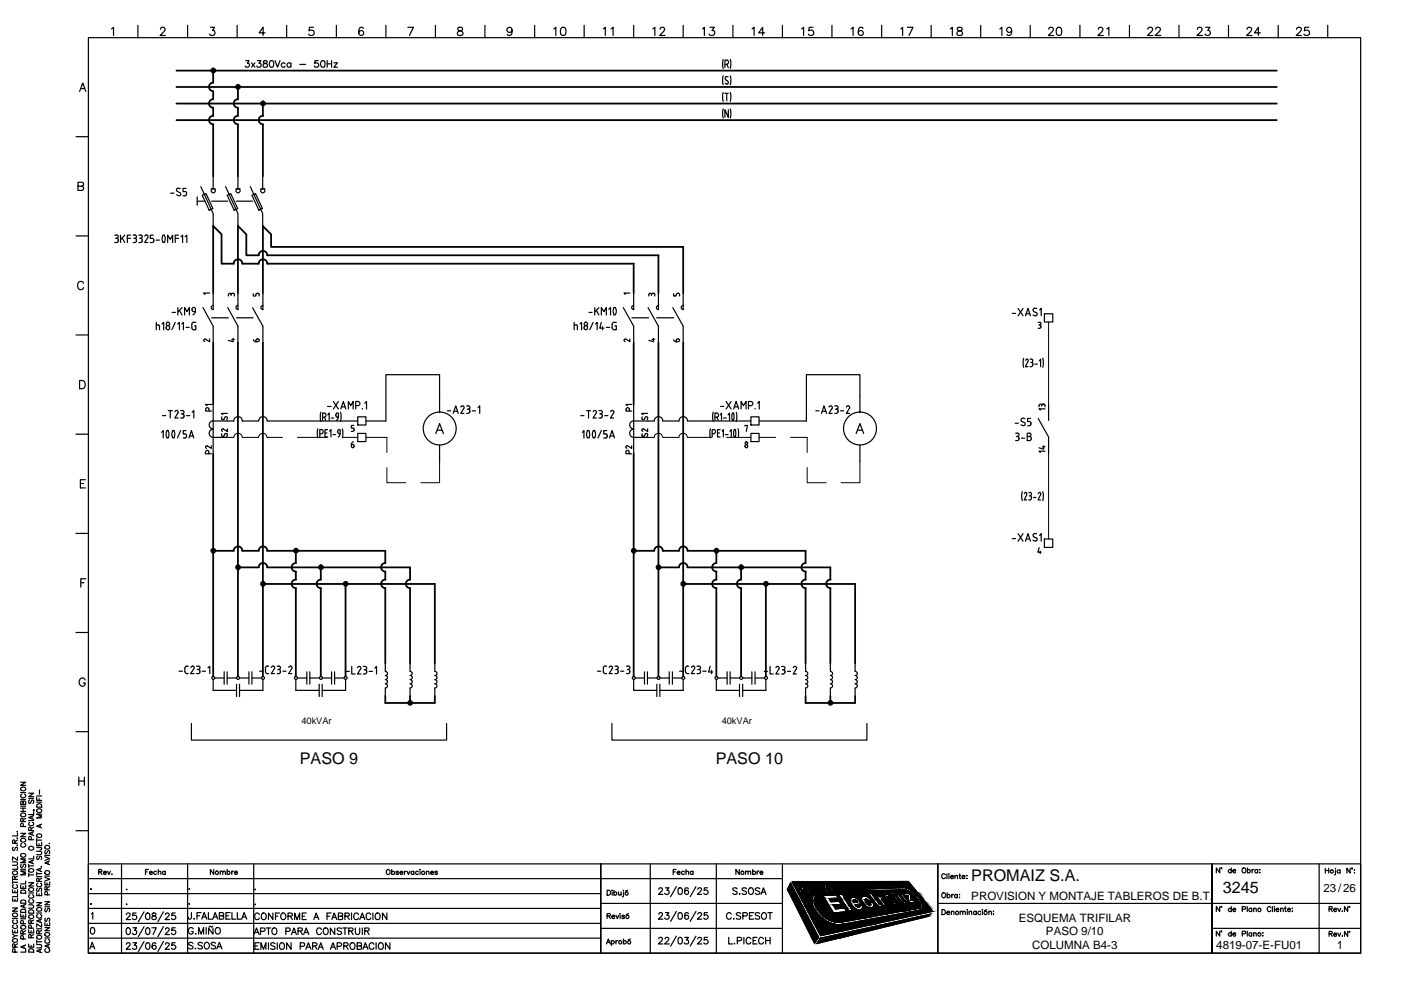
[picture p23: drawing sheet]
<svg xmlns="http://www.w3.org/2000/svg" width="297mm" height="210mm" viewBox="0 0 297 210" stroke-linecap="round" stroke-linejoin="round" font-family="sans-serif">
<defs><g id="words">
<g font-size="3.4">
<text x="63.6" y="162">PASO 9</text>
<text x="151.8" y="162">PASO 10</text>
<text x="205.9" y="186.9">PROMAIZ S.A.</text>
<text x="259.3" y="189.4">3245</text>
</g>
<g font-size="2.4">
<text x="205.9" y="190.7">PROVISION Y MONTAJE TABLEROS DE B.T.</text>
<text x="280.6" y="189">23/26</text>
<text x="216" y="195.5">ESQUEMA TRIFILAR</text>
<text x="218.8" y="201.1">COLUMNA B4-3</text>
<text x="221.8" y="198.3">PASO 9/10</text>
<text x="257.9" y="201.2">4819-07-E-FU01</text>
<text x="283.4" y="201.2">1</text>
</g>
<g font-size="2">
<text x="63.9" y="153.4">40kVAr</text>
<text x="153" y="153.4">40kVAr</text>
</g>
</g></defs>
<g fill="none" stroke="#000" stroke-width=".25">
<path d="M16.9 19.4l.7-1.8 .6 1.8M17.1 18.8h.8M18.7 8h269.8v194.1h-269.8h269.8v-18.9h-269.8v18.9zM23.7 6.1l.4-.3v1.7M29.2 5.4v2.6M34 6.2l.3-.4 .6 .2a.55 .55 0 0 1-.2 .7l-.8 .8h1.2M39.8 5.4v2.6M44.6 5.8h.9l-.5 .7a.58 .58 0 0 1 .4 .9 .58 .58 0 0 1-1-.2M50.3 5.4v2.6M52.1 12.9h.7l-.4 .5a.45 .45 0 0 1 .4 .7 .45 .45 0 0 1-.8-.1M53.3 13.3l.7 1M54 13.3l-.7 1"/>
<path d="M54.6 12.9h.7l-.4 .5a.47 .47 0 0 1 .4 .4 .47 .47 0 0 1-.3 .5 .47 .47 0 0 1-.6-.3M55.9 12.9v.4l.6 .2 .2 .3a.46 .46 0 0 1-.5 .5 .46 .46 0 0 1-.4-.6l.8-.4v-.2a.48 .48 0 0 0-.7-.2zM56.2 7h-1.3l.9-1.2v1.7M57.3 12.9a.45 .45 0 0 1 .7 .2l-.1 1.1a.7 .7 0 0 1-.8-.4 .7 .7 0 0 1 .2-.9zM58.3 12.9l.5 1.4 .6-1.4M60.4 13.5a.44 .44 0 0 0-.6 0 .44 .44 0 0 0 0 .6 .44 .44 0 0 0 .6-.1M60.8 5.4v2.6M61.7 13.5a.44 .44 0 0 0-.7 0 .44 .44 0 0 0 0 .6 .44 .44 0 0 0 .7-.1M61.7 13.3v1M63.6 13.7h1.2M66.4 5.8h-.8l-.1 .7a.63 .63 0 0 1 1 0 .63 .63 0 0 1-.2 1 .63 .63 0 0 1-.9-.3M67.5 12.9h-.7l-.1 .5a.5 .5 0 0 1 .8 0 .5 .5 0 0 1-.1 .8 .5 .5 0 0 1-.7-.2"/>
<path d="M68.2 12.9a.45 .45 0 0 1 .7 .2l-.2 1.1a.7 .7 0 0 1-.8-.4 .7 .7 0 0 1 .3-.9zM69.4 12.9v1.4M69.4 13.5h.9M70.3 12.9v1.4M70.8 13.3h.7l-.7 1h.7M71.3 5.4v2.6M77 6a.49 .49 0 0 0-.7-.1 .99 .99 0 0 0 .3 1.6 .53 .53 0 0 0 .5-.5 .53 .53 0 0 0-.5-.5 .53 .53 0 0 0-.5 .5M81.8 5.4v2.6M86.5 5.8h1.2l-.9 1.7M92.3 5.4v2.6M97.1 5.9a.36 .36 0 0 0 .2 .6 .62 .62 0 0 1 .7 .2 .62 .62 0 0 1 0 .7l-.3 .1a.6 .6 0 0 1-.7-.3 .88 .88 0 0 1 1-.8l.1-.4a.67 .67 0 0 0-1-.1zM102.8 5.4v2.6"/>
<path d="M108.6 6.4a.55 .55 0 0 1-.8 .4 .55 .55 0 0 1-.2-.8 .55 .55 0 0 1 .9 0 1.16 1.16 0 0 1-.4 1.5l-.5-.2M113.4 5.4v2.6M117.4 6.1l.4-.3v1.7M119.1 5.9a.58 .58 0 0 1 .8 .2 1.08 1.08 0 0 1-.4 1.4l-.4-.1a1.3 1.3 0 0 1 0-1.5zM123.9 5.4v2.6M127.9 6.1l.4-.3v1.7M129.6 6.1l.4-.3v1.7M134.4 5.4v2.6M138.4 6.1l.4-.3v1.7M139.9 6.2l.4-.4 .5 .2a.55 .55 0 0 1-.1 .7l-.8 .8h1.1M144.9 5.4v2.6M149 6.1l.3-.3v1.7"/>
<path d="M150.5 5.8h1l-.6 .7a.58 .58 0 0 1 .6 .8 .58 .58 0 0 1-1 .1l-.1-.2M153.3 12.6l-.1 .8 .1 1.1M153.3 16.1l-.1 .7 .1 1.2M153.3 19.6l-.1 .7 .1 1.2M153.7 13.7h.4M153.7 19.8h.7M153.7 17.6l.5 .2M154.1 12.8h-.4v1.5M154.1 19.8v1.6M154.1 12.7a.45 .45 0 0 1 .4 .5 .45 .45 0 0 1-.4 .4M154.1 13.7l.3 .6M154.4 16.3a.38 .38 0 0 0-.6 .1 .38 .38 0 0 0 .1 .5l.5 .5v.3l-.3 .2"/>
<path d="M154.8 12.6l.2 .8-.2 1.1M154.8 16.1l.2 .7-.2 1.2M154.8 19.6l.2 .7-.2 1.2M155.4 5.4v2.6M159.5 6.1l.4-.3v1.7M162.1 7h-1.2l.8-1.2v1.7M165.9 5.4v2.6M170 6.1l.4-.3v1.7M172.4 5.8h-.8l-.1 .7a.61 .61 0 0 1 .9 0 .61 .61 0 0 1-.1 1 .61 .61 0 0 1-.9-.3M176.4 5.4v2.6M180.5 6.1l.4-.3v1.7M183 6a.47 .47 0 0 0-.8-.1 1.01 1.01 0 0 0 .3 1.6 .53 .53 0 0 0 .5-.5 .53 .53 0 0 0-.5-.5 .53 .53 0 0 0-.5 .5"/>
<path d="M186.9 5.4v2.6M191 6.1l.4-.3v1.7M192.4 5.8h1.2l-.9 1.7M197.4 5.4v2.6M201.5 6.1l.4-.3v1.7M203.1 5.9a.36 .36 0 0 0 .1 .6 .62 .62 0 0 1 .7 .2 .62 .62 0 0 1 0 .7l-.2 .1a.6 .6 0 0 1-.8-.3 .88 .88 0 0 1 1-.8l.1-.4a.67 .67 0 0 0-.9-.1zM207.9 5.4v2.6M212 6.1l.4-.3v1.7M214.5 6.4a.53 .53 0 0 1-.7 .4 .53 .53 0 0 1-.2-.8 .53 .53 0 0 1 .8 0 1.16 1.16 0 0 1-.4 1.5l-.5-.2M218.4 5.4v2.6M222.4 6.2v-.2l.3-.2 .6 .2a.55 .55 0 0 1-.2 .7l-.8 .8h1.1M224.2 5.9a.58 .58 0 0 1 .8 .2 1.08 1.08 0 0 1-.4 1.4l-.4-.1a1.3 1.3 0 0 1 0-1.5z"/>
<path d="M229 5.4v2.6M232.9 6.2l.3-.4h.3l.3 .3-.2 .6-.8 .8h1.1M234.7 6.1l.4-.3v1.7M239.5 5.4v2.6M243.4 6.2l.3-.4 .6 .2a.55 .55 0 0 1-.2 .7l-.8 .8h1.2M245 6.2l.3-.4 .6 .2a.55 .55 0 0 1-.1 .7l-.9 .8h1.2M250 5.4v2.6M253.9 6.2l.3-.4 .6 .2a.55 .55 0 0 1-.2 .7l-.8 .8h1.2M255.6 5.8h.9l-.4 .7a.58 .58 0 0 1 .4 .9 .58 .58 0 0 1-1-.2M260.5 5.4v2.6M264.4 6.2l.3-.4 .6 .2a.55 .55 0 0 1-.2 .7l-.8 .8h1.2M267.2 7h-1.2l.8-1.2v1.7"/>
<path d="M271 5.4v2.6M274.9 6.2l.3-.4 .6 .2a.55 .55 0 0 1-.1 .7l-.9 .8h1.2M277.5 5.8h-.9l-.1 .7a.63 .63 0 0 1 1 0 .63 .63 0 0 1-.1 1 .63 .63 0 0 1-.9-.3M281.5 5.4v2.6M16.1 29h2.6M16.5 39.5l1.1-.1 .1-.3-.1-.3-.3-.2h-.8v1.8h.8l.3-.2 .1-.4-.4-.3M38.2 40a.43 .43 0 0 0-.6 0 .43 .43 0 0 0 0 .6M39.4 39.9h-.6v.7h.4M42.6 39.6l2.6 5.7v2.6M45.2 37.4v2.6M47.8 39.6l2.6 5.7v2.6M50.4 37.4v2.6"/>
<path d="M53.1 39.6l2.6 5.7v2.6M55.7 37.4v2.6M153.3 23.1l-.1 .8 .1 1.1M154.4 23.3v1.6l-.7-1.6v1.6M154.8 23.1l.2 .8-.2 1.1M16.1 50h2.6M24.3 49.9h.4M24.3 51.4h.4M24.5 50.5h.2M24.7 49.8a.36 .36 0 0 1 .4 .4 .36 .36 0 0 1-.4 .3l.4 .4M25 50.9v.2M25.1 51.1l-.4 .3"/>
<path d="M25.6 49.9v1.5M25.9 50.4l.5 1M26.4 49.9l-.8 .9M27 50.5h.7M27.7 49.9h-.7v1.5M28.2 49.9h.4M28.4 50.5h.2M28.6 49.8a.36 .36 0 0 1 .3 .4 .36 .36 0 0 1-.3 .3M28.6 50.5l.3 .4M28.9 50.9v.2M28.9 51.1l-.1 .3h-.6M29.4 49.9h.4"/>
<path d="M29.6 50.5h.2M29.8 49.8a.36 .36 0 0 1 .4 .4 .36 .36 0 0 1-.4 .3M29.8 50.5l.4 .4M30.1 50.9v.2M30.2 51.1l-.2 .3h-.6M30.7 50.1l.2-.3a.36 .36 0 0 1 .4 .1 .36 .36 0 0 1 0 .5M31.3 50.4l-.6 1h.7M31.9 51.4h.3M32.3 50.5l.3 .4M32.5 49.9h-.6v.6h.3M32.6 50.9v.2M32.6 51.1l-.3 .3"/>
<path d="M33.1 50.9h.7M34.9 49.9a1.46 1.46 0 0 1 0 1.4M34.9 49.9l-.2-.1a1.08 1.08 0 0 0 0 1.6l.2-.1M35.5 51.4v-1.5l.6 .8 .5-.8v1.5M36.2 41h.7M37.2 50.5h.6M37.5 41.3l.5 .2M37.6 40.6l.5 .2M37.8 49.9h-.6v1.5M38.1 40.8l.2 .4-.3 .3M38.4 50.2l.3-.3v1.5M38.8 41.5h.4"/>
<path d="M39.2 40.6l.4 .3M39.2 50.2l.4-.3v1.5M39.5 41v.2M39.6 41.2l-.4 .3M41.8 42.7h1.7M41.8 41.8v1.7M42.9 41.4l.8-.4 1.5 3.2-.8 .4zM44.8 40h.8M44.9 42.7h3.4M48.2 41.4l.7-.4 1.5 3.2-.8 .4zM50 40h.9M50.1 42.7h3.4"/>
<path d="M53.4 41.4l.8-.4 1.5 3.2-.8 .4zM55.3 40h.9M16.1 71h2.6M17.7 60.1a.66 .66 0 0 0-.7-.4 .66 .66 0 0 0-.5 .6v.4a.65 .65 0 0 0 .5 .7 .65 .65 0 0 0 .7-.4M33.1 68.4v1.5M33.1 68.9h.4M33.5 68.9l.4 .3M33.8 69.2v.7M34.4 68.7l.3-.3v1.5M35.2 69.4v.2M35.2 69.6a.36 .36 0 0 0 .4 .3 .36 .36 0 0 0 .4-.3M35.9 69.4v.2"/>
<path d="M36 69.4a.36 .36 0 0 0-.4-.4 .36 .36 0 0 0-.4 .4M36.5 66.2h.7M37.2 68.4l-.8 1.5M37.7 68.7l.3-.3v1.5M37.7 65.2v1.6M38 65.8l.6 1M38.6 68.7l.3-.3v1.5M38.6 65.2l-.9 1M39.1 66.8v-1.6l.6 .9 .5-.9v1.6M39.4 69.4h.7M40.7 68.8v.9l.4 .2M40.7 65.6l.1 .3 .3 .2"/>
<path d="M41.1 68.4h.4M41.1 68.3l-.4 .2v.3M41.3 69.1h.2v.8h-.4M41.4 65.6v.4l-.4 .1M41.4 65.5a.36 .36 0 0 0-.3-.3 .36 .36 0 0 0-.4 .3M41.4 66l-.1 .5-.4 .2M43 65.2l2.2 4v3.5M43.6 71.9l-.4 .1 .2 .4M44.4 71.9v.6l-.8-.6M44.4 62.1h-1.2l.3 .3M44.9 67.4h3.5M45.2 62.1v3.5a.44 .44 0 0 1-.4-.4 .44 .44 0 0 1 .4-.4"/>
<path d="M48.3 65.2l2.1 4v3.5M48.4 62.5v.3M49 62.5v.1M49.1 72h.6M49.3 62.2h.1M49.3 62.2l-.3 .2-.1-.2h-.3l-.1 .2M49.4 71.7v.8l-1-.3M49.5 62.2l.2 .2M49.7 62.5v.3M50.1 67.4h3.6M50.4 62.1l.1 3.5a.44 .44 0 0 1-.5-.4 .44 .44 0 0 1 .5-.4M53.5 65.2l2.2 4v3.5"/>
<path d="M53.7 72l.6 .5M53.7 62.3v.5h.6v-.3M54.3 72.5h.4M54.5 71.9l.4 .1v.3l-.2 .1M54.5 62.2h.2M54.5 62.2l-.2 .2M54.6 71.9l-.3 .1v.5M54.7 62.2l.3 .2M54.9 62.5v.3M55.7 62.1l.1 3.5a.44 .44 0 0 1-.5-.4 .44 .44 0 0 1 .5-.4M121.7 68.9h.4M121.7 68.4v1.5"/>
<path d="M122.1 68.9l.4 .3M122.4 69.2v.7M123 68.7l.3-.3v1.5M123.8 69.4v.2M123.9 69.6a.36 .36 0 0 0 .3 .3 .36 .36 0 0 0 .4-.3M124.5 69.4v.2M124.6 69.4a.36 .36 0 0 0-.4-.4 .36 .36 0 0 0-.3 .4M124.9 66.2h.6M125.8 68.4l-.8 1.5M126.1 65.2v1.6M126.3 68.7l.3-.3v1.5M126.4 65.8l.6 1"/>
<path d="M127 65.2l-.9 1M127.5 68.4l-.3 1.2h.8M127.5 66.8v-1.6l.5 .9 .6-.9v1.6M127.7 69.2v.7M128.6 69.4h.7M129.1 65.6l.3-.4v1.6M129.8 68.8v.9l.4 .2M130.1 65.3l.2-.1a1.08 1.08 0 0 1 0 1.6l-.2-.1M130.2 65.3a1.46 1.46 0 0 0 0 1.4M130.2 68.4h.5M130.2 68.3l-.4 .2v.3M130.4 69.1h.3v.8h-.5"/>
<path d="M132.2 65.2l2.2 4v3.5M133.5 71.9v.6l-.9-.6-.3 .2 .2 .3M133.5 62.1h-1.2l.3 .3M134 67.4h3.5M134.4 62.1v3.5a.44 .44 0 0 1-.5-.4 .44 .44 0 0 1 .5-.4M137.4 65.2l2.2 4v3.5M137.6 62.4l.2-.2 .3 .2M137.6 62.5v.3M138.1 62.5v.1M138.2 72h.6M138.4 62.2h.1M138.4 62.2l-.2 .2"/>
<path d="M138.5 71.7v.8l-.9-.3M138.6 62.2l.2 .2M138.8 62.5v.3M139.2 67.4h3.6M139.6 62.1v3.5a.44 .44 0 0 1-.4-.4 .44 .44 0 0 1 .4-.4M142.6 65.2l2.3 4v3.5M142.8 72l.6 .5M142.8 62.3v.5h.6v-.3M143.4 72.5h.4M143.4 72.2v.3M143.7 71.9h.3l.1 .2-.3 .3M143.7 62.2h.1"/>
<path d="M143.7 71.9l-.3 .2M143.7 62.2l-.3 .2M143.8 62.2l.3 .2M144.1 62.5v.3M144.9 62.1v3.5a.44 .44 0 0 1-.5-.4 .44 .44 0 0 1 .5-.4M214.6 66.4h.7M215.8 65.4l1.1 1.6M216.9 65.4l-1.1 1.6M217 76l-.1 .7 .1 1.2M217.4 67l.6-1.6 .5 1.6M217.5 76.4l.1-.2h.3l.1 .5M217.6 66.5h.7"/>
<path d="M217.9 76.7l-.5 1.1h.6M218.4 76.1l.5 .2v.4l-.3 .2M218.4 77.8h.3M218.7 76.8l.3 .4M219 77.2v.2M219 77.4l-.3 .3M219.2 66.1l.5 .2a.4 .4 0 0 1 .1 .6 .4 .4 0 0 1-.6 0l-.2-.1M219.3 65.3l.5 .1M219.4 65.3l-.4 .3 .2 .4M219.4 77.2h.5M220.1 68.4h.3M220.1 69.6h.3"/>
<path d="M220.3 68.9h.1M220.4 76.5l.2-.4v1.7M220.4 65.7l.4-.3v1.6M220.4 68.3l.3 .3-.3 .3M220.4 68.9l.3 .3M220.7 69.2v.1M220.7 69.3l-.3 .3M221.1 76l.1 .7-.1 1.2M221.4 66.5h1.8v1.8h-1.8zM16.1 92.1h2.6M16.9 80.7h.6a.92 .92 0 0 1 .6 .8 .92 .92 0 0 1-.6 .9h-.6zM34.3 91.7l.3-.4v1.6"/>
<path d="M34.4 88.1h.8M35.3 92.8h.4M35.4 91.4a1.46 1.46 0 0 0 0 1.4M35.7 91.4a1.46 1.46 0 0 1 0 1.4M35.7 87.1h.9M35.7 91.4h-.4M36.1 87.1v1.5M36.6 92.8h.3M36.6 91.4a1.46 1.46 0 0 0 0 1.4M36.9 91.4a1.46 1.46 0 0 1 0 1.4M36.9 91.4h-.3M37.1 87.3l.2-.2a.36 .36 0 0 1 .4 0 .36 .36 0 0 1 0 .5"/>
<path d="M37.7 87.6l-.6 1h.7M38.3 87.1h.3M38.3 91.3l-.7 1.6M38.5 87.7h.1M38.7 87a.36 .36 0 0 1 .3 .4 .36 .36 0 0 1-.3 .3M38.7 87.7l.3 .4M38.8 92.9h.4M39 88.3l-.2 .3h-.5M39 88.1v.2M39.2 92a.37 .37 0 0 1 .3 .5M39.4 91.3h-.6v.7h.4M39.5 88.1h.7"/>
<path d="M39.6 92.5l-.4 .4M40.1 92.9l.5-1.6 .5 1.6M40.2 92.4h.8M40.8 87.4l.3-.3v1.5M43.5 95.9v.3h1.3M43.6 86.8a.36 .36 0 0 1 .3-.4 .36 .36 0 0 1 .4 .4M43.6 95.8a.36 .36 0 0 1 .3-.3 .36 .36 0 0 1 .4 .3M43.6 86.8v.4h1.3M44.3 95.9v.3M44.3 86.8v.4M44.8 94.5v.6l-.9-.6-.3 .3 .2 .3M44.9 85.8h-1.3l.3 .2"/>
<path d="M45.2 85.8v10.5M45.2 89.2a.87 .87 0 0 0-.8 .9 .87 .87 0 0 0 .8 .9M45.2 91a.87 .87 0 0 0-.8 .9 .87 .87 0 0 0 .8 .8h3.1M47 92v.3M47 88.4v.5l.4 .1 .1-.1M47.4 91l-.4 .1 .2 .4M47.7 92.1l-.3 .4h-.4v-.2M47.7 88.5l-.2 .4M47.7 92l.1-.1 .3 .1v.6M47.7 88.5l.1-.1h.3v.6M48.2 90.9v.6l-.8-.5M48.2 87.7h-1.3l.3 .2"/>
<path d="M56.6 89.3h19.2M56.7 89.2a.91 .91 0 0 0-.9-.9 .91 .91 0 0 0-1 .9l-3.5 .1a.89 .89 0 0 0-.8-1 .89 .89 0 0 0-.9 .9l-4.4 .1M67.4 90.9l-.1 .8 .1 1.1M67.8 92h.3M68 87.4l-.1 .8 .1 1.1M68.2 91.9a.43 .43 0 0 0 .3-.4 .43 .43 0 0 0-.4-.4h-.3v1.6M68.4 88.5h.4a.45 .45 0 0 0 .3-.5 .45 .45 0 0 0-.4-.4h-.3v1.5M68.8 88.5l.3 .6M68.9 91.8h.4M69.5 91.1h-.6v1.6h.6M69.5 86.2h.7M69.5 88l.3-.4v1.5"/>
<path d="M69.9 91.4l.3-.3v1.6M70.2 88.6h.6M70.6 92.1h.5M70.7 85.1l1 1.6M71.2 87.9v.2M71.2 88.1l.2 .3 .3 .1M71.6 91.4v.2M71.6 91.6l.3 .3M71.7 87.9a1.08 1.08 0 0 1-.4 1.2M71.7 85.1l-1 1.6M71.8 87.9l-.3-.4-.3 .4M71.9 92h.2"/>
<path d="M72.1 91.4a1.08 1.08 0 0 1-.4 1.3M72.2 91.4l-.3-.4-.3 .4M72.2 87.4l.1 .8-.1 1.1M72.2 86.7l.6-1.6 .5 1.6M72.4 86.3h.8M72.6 90.9l.1 .8-.1 1.1M73.9 86.7v-1.6l.5 .9 .5-.9v1.6M74.5 91.5h.3M74.5 94.3v.4M74.5 94.3h.3M74.5 94.7l.3 .2 .3-.2M74.8 94.3l.3 .2"/>
<path d="M74.9 93.7l-.4 .5M75 90.2h-.5v.5l.4 .1 .2 .2M75 94.6v.1M75.1 91l-.1 .3-.2 .1M75.4 86h.5a.44 .44 0 0 0 .4-.4 .44 .44 0 0 0-.5-.5h-.4v1.6M75.8 88.4h1.8v1.7h-1.8zM75.8 91.9h1.8v1.7h-1.8zM76.8 86.6v.1M77.3 85.5l.4-.4v1.6M92.4 91.9l.8-2.1 .8 2.1M92.7 91.2h1M93.2 87.4v-8h-11.4v9.9h-4.2"/>
<path d="M93.2 94.4v3.5M94.9 87.1h.7M96.1 87.7l.5-1.7 .5 1.7M96.3 87.2h.7M97.7 86.3l.2-.2a.36 .36 0 0 1 .4 .1 .36 .36 0 0 1 .1 .4M98.3 86.6l-.6 1.1h.7M98.9 86h.4a.38 .38 0 0 1 .3 .5 .38 .38 0 0 1-.5 .3M98.9 87.7h.4M99.3 86.7l.3 .4M99.6 87.1v.2M99.6 87.3l-.3 .3M100.1 87.1h.7"/>
<path d="M101.4 86.4l.3-.4v1.7M123.1 88.1h.7M123.5 91.7l.3-.4v1.6M124.4 87.1h.8M124.5 92.8h.4M124.5 91.4a1.46 1.46 0 0 0 0 1.4M124.8 87.1v1.5M124.9 91.4a1.46 1.46 0 0 1 0 1.4M124.9 91.4h-.4M125.8 91.4a1.08 1.08 0 0 0 .1 1.5l.2-.1M125.8 87.3l.2-.2a.36 .36 0 0 1 .4 0 .36 .36 0 0 1 0 .5l-.6 1h.6M126.1 91.4a1.46 1.46 0 0 1 0 1.4"/>
<path d="M126.1 91.4h-.3M127 87.1h.3M127 88.6h.3M127.2 87.7h.1M127.3 87a.36 .36 0 0 1 .4 .4 .36 .36 0 0 1-.4 .3l.4 .4M127.5 91.3l-.7 1.6M127.7 88.1v.2M127.7 88.3l-.4 .3M128.2 88.1h.7M128.4 92l.4 .3M128.6 91.3h-.6v.7h.4M128.7 92.4v.1"/>
<path d="M128.8 92.5l-.2 .3-.6 .1M129.2 92.9l.6-1.6 .5 1.6M129.4 92.4h.8M129.5 87.3l.2-.2a.36 .36 0 0 1 .4 0 .36 .36 0 0 1 0 .5M130.1 87.6l-.7 1h.7M132.7 86.8v.4h1.3M132.7 95.9v.3h1.2M132.7 95.8a.36 .36 0 0 1 .4-.3 .36 .36 0 0 1 .3 .3M132.7 86.8a.36 .36 0 0 1 .4-.4 .36 .36 0 0 1 .4 .4M133.4 95.9v.3M133.4 86.8v.4M133.9 94.5v.6l-.9-.6-.3 .3 .2 .3"/>
<path d="M134 85.8h-1.3l.3 .2M134.4 89.3l4.3-.1a.89 .89 0 0 1 .9-.9 .89 .89 0 0 1 .9 1l3.5-.1a.91 .91 0 0 1 .9-.9 .91 .91 0 0 1 .9 .9l13.4 .1M134.4 85.8v10.5M134.4 89.2a.87 .87 0 0 0-.9 .9 .87 .87 0 0 0 .9 .9M134.4 91a.87 .87 0 0 0-.9 .9 .87 .87 0 0 0 .9 .8h3M136.2 92l-.1 .3M136.2 88.4l-.1 .5 .4 .1 .1-.1M136.8 92l.1-.1 .4 .1-.1 .6M136.8 88.5l.1-.1h.4l-.1 .6M136.8 92.1l-.3 .4h-.4v-.2M136.8 88.5l-.2 .4M137.3 90.9v.6l-.9-.6-.3 .3 .2 .3"/>
<path d="M137.3 87.7h-1.3l.3 .2M150.6 90.9l-.1 .8 .1 1.1M151 92h.3M151.2 87.4l-.1 .8 .1 1.1M151.3 91.9a.43 .43 0 0 0 .4-.4 .43 .43 0 0 0-.4-.4h-.3v1.6M151.6 88.5h.4a.45 .45 0 0 0 .3-.5 .45 .45 0 0 0-.3-.4h-.4v1.5M152 88.5l.3 .6M152.1 91.8h.5M152.7 91.1h-.6v1.6h.6M152.7 88l.3-.4v1.5M152.8 86.2h.6M153.1 91.4l.3-.3v1.6"/>
<path d="M153.4 88.6h.6M153.8 92.1h.6M154 85.1l1 1.6M154.4 88l.3-.4v1.5M154.8 91.4l.3-.3v1.6M155 85.1l-1 1.6M155.3 87.7l-.1 1 .1 .4 .3-.1M155.5 87.7l.1 .7-.1 .6M155.6 86.7l.5-1.6 .5 1.6M155.6 87.6h-.3M155.6 92.6h.3M155.7 91.2l-.2 .7 .2 .7"/>
<path d="M155.7 86.3h.7M155.9 91.2l.1 .7-.1 .7M155.9 91.1h-.3M156.1 87.4l.1 .8-.1 1.1M156.5 90.9l.1 .8-.1 1.1M157.1 86.7v-1.6l.5 .9 .6-.9v1.6M157.9 90.3v-.1h.6l-.3 1.3M158.5 94.6v.1M158.5 94.5a.28 .28 0 0 0-.4-.1 .28 .28 0 0 0 0 .4 .28 .28 0 0 0 .4-.1M158.7 86h.5a.44 .44 0 0 0 .4-.4 .44 .44 0 0 0-.4-.5h-.5v1.6M159.2 88.4h1.7v1.7h-1.7zM159.2 91.9h1.7v1.7h-1.7z"/>
<path d="M160.1 86.6v.1M160.6 85.5l.4-.4v1.6M173 87.1h.6M174.2 87.7l.5-1.7 .5 1.7M174.3 87.2h.8M175.8 86.3l.2-.2a.36 .36 0 0 1 .4 .1 .36 .36 0 0 1 0 .4l-.6 1.1h.6M177 86h.3M177 87.7h.3M177.2 86.8h.1M177.3 86a.36 .36 0 0 1 .4 .4 .36 .36 0 0 1-.4 .4M177.3 86.7l.4 .4M177.7 87.1v.2"/>
<path d="M177.7 87.3l-.4 .3M178.2 87.1h.7M179.5 86.3l.1-.2a.36 .36 0 0 1 .5 .1 .36 .36 0 0 1 0 .4M180.1 86.6l-.7 1.1h.7M181.5 91.9l.8-2.1 .8 2.1M181.8 91.2h1M182.3 87.4v-8h-11.3v9.9h-10.1M182.3 94.4v3.5M215.3 89.7h.6M215.3 91.8h.4M215.5 92.6h.2M215.7 91.8a.36 .36 0 0 1 .4 .4 .36 .36 0 0 1-.4 .3"/>
<path d="M215.7 92.5l.4 .4M216 92.9v.2M216.1 93.1l-.2 .3h-.6M216.6 92.9h.6M216.6 89.4l.6 .2M217.2 89.6a.4 .4 0 0 1 .1 .6 .4 .4 0 0 1-.7 0l-.1-.1M217.3 88.8a.43 .43 0 0 0-.6-.1 .43 .43 0 0 0 0 .7M217.8 92.6h.4M217.9 90.3h.3M218.2 91.8h-.4v1.6h.4a.44 .44 0 0 0 .5-.4 .44 .44 0 0 0-.5-.5M218.2 91.8a.36 .36 0 0 1 .4 .4 .36 .36 0 0 1-.4 .3M218.2 89.4l.4 .3"/>
<path d="M218.5 88.7h-.6v.7h.3M218.6 89.7v.2M218.6 89.9l-.4 .3M220.1 88.7l2.2 4v3.4M220.3 86v.3M220.8 86v.1M221 94.7h.6M221.3 94.5v.7l-1-.3M221.3 85.7h-.3l-.1 .2-.2-.2h-.2l-.2 .2M221.3 85.7l.3 .2M221.6 95.7h-1.3l.3 .2M221.6 86.7h-1.3l.3 .2"/>
<path d="M221.6 86v.3M222.3 85.6v3.5M16.1 113.1h2.6M17 102.5h.7M18.1 101.7h-1.1v1.7h1.1M214.6 114.2h.7M215.8 113.1l1.1 1.7M216.7 104.2l-.1 .8 .1 1.2M216.9 113.1l-1.1 1.7M217.4 114.8l.6-1.7 .5 1.7M217.4 104.4l.3 .2v.3M217.4 104.4l-.2 .3"/>
<path d="M217.6 114.3h.7M217.7 105l-.5 1h.5M218.1 104.4h.3M218.3 105.1h.1M218.4 104.4l.3 .3-.3 .4a.47 .47 0 0 1 .3 .6 .47 .47 0 0 1-.6 .3M219.1 105.5h.6M219.2 113.8l.5 .3M219.3 113.1l.5 .1M219.4 113.1l-.4 .3 .2 .4M219.7 114a.4 .4 0 0 1 .1 .6 .4 .4 0 0 1-.6 0l-.2-.1M220.3 116.1l-.3 1h.8M220.4 104.4l.3 .3-.6 1.3h.5"/>
<path d="M220.4 104.4l-.3 .3M220.4 113.5l.4-.4v1.7M220.5 116.8v.6M221.1 104.2l.1 .8-.1 1.2M221.4 114.3h1.8v1.8h-1.8zM16.1 134.1h2.6M17.1 123.6h.7M18.2 122.7h-1.1v1.8M16.1 155.1h2.6M18.1 144.2a.65 .65 0 0 0-.8-.5 .65 .65 0 0 0-.5 .7 .71 .71 0 0 0 .3 1 .71 .71 0 0 0 1-.3v-.3h-.5M38 142.3h.7M39.2 141.6v.8"/>
<path d="M39.2 142.4l.4 .4M39.6 142.8h.3M39.6 141.3h.3M39.6 141.2l-.4 .4M40.6 153.4v3.5h54.1v-3.5M40.8 141.2a.36 .36 0 0 1 .3 .6M40.8 141.3l-.3 .2M41.1 141.8l-.7 1h.7M41.6 141.3h.4M41.8 142h.2M42 141.2a.36 .36 0 0 1 .4 .4 .36 .36 0 0 1-.4 .3M42 141.9l.4 .4"/>
<path d="M42.4 142.3v.2M42.4 142.5l-.2 .3h-.6M42.9 142.3h.7M44.1 141.6l.4-.3v1.5M45.2 144.1v2.3h5M45.5 143.7h2M47.5 142.4v2.7M48.2 142.4v2.7M48.2 143.7h2M50.2 145.1v2.6M50.8 143.7h2M50.8 145.1v2.6"/>
<path d="M52.8 142.4v2.7M53.4 143.7h2M53.4 142.4v2.7M55.1 142.3h.6M55.7 144.1v2.3h-4.9M56.7 142.8h.3M56.7 141.3h.3M56.7 141.2l-.4 .2v.2v1l.4 .2M57.9 141.2a.36 .36 0 0 1 .3 .6M57.9 141.3l-.4 .2M58.2 141.8l-.7 1h.7M58.7 141.3h.4"/>
<path d="M58.9 142h.2M59.1 141.2a.36 .36 0 0 1 .4 .4 .36 .36 0 0 1-.4 .3M59.1 141.9l.4 .4M59.4 142.3v.2M59.5 142.5l-.2 .3h-.6M60 142.3h.6M61.6 141.2a.36 .36 0 0 1 .3 .6M61.6 141.3l-.4 .2M61.8 141.8l-.6 1h.7M62.7 144.1v2.3h5M63.1 143.7h2M65.1 142.4v2.7"/>
<path d="M65.7 143.7h2M65.7 142.4v2.7M67.7 145.1v2.6M68.3 143.7h2M68.3 145.1v2.6M70.3 142.4v2.7M70.9 143.7h2M70.9 142.4v2.7M73.3 144.1v2.3h-5M73.3 142.4h.8M74.6 141.3v1.6h.7M75.8 141.6l.2-.3a.36 .36 0 0 1 .4 .1 .36 .36 0 0 1 .1 .4"/>
<path d="M76.4 141.8l-.6 1.1h.7M77 141.3h.4a.38 .38 0 0 1 .3 .5 .38 .38 0 0 1-.5 .2M77 142.9h.4M77.4 142l.4 .3M77.8 142.5l-.4 .4M77.8 142.4v.1M78.3 142.4h.7M79.5 141.7l.3-.4v1.6M81.7 140.6v1.8M81.7 145.9v1.7M81.7 142.4a.42 .42 0 0 1 .5 .4 .42 .42 0 0 1-.5 .4 .44 .44 0 0 1 .5 .4 .44 .44 0 0 1-.5 .5 .44 .44 0 0 1 .5 .4 .44 .44 0 0 1-.5 .5 .44 .44 0 0 1 .5 .4 .44 .44 0 0 1-.5 .5M86.9 140.6v1.8"/>
<path d="M86.9 145.9v1.7M87 142.4a.42 .42 0 0 1 .4 .4 .42 .42 0 0 1-.4 .4 .44 .44 0 0 1 .4 .4 .44 .44 0 0 1-.4 .5 .44 .44 0 0 1 .4 .4 .44 .44 0 0 1-.4 .5 .44 .44 0 0 1 .4 .4 .44 .44 0 0 1-.4 .5M92.2 140.6v1.8M92.2 145.9v1.7M92.2 142.4a.42 .42 0 0 1 .5 .4 .42 .42 0 0 1-.5 .4 .44 .44 0 0 1 .5 .4 .44 .44 0 0 1-.5 .5 .44 .44 0 0 1 .5 .4 .44 .44 0 0 1-.5 .5 .44 .44 0 0 1 .5 .4 .44 .44 0 0 1-.5 .5M126.7 142.3h.7M128.3 141.3h.3M128.3 141.2l-.3 .2-.1 1a.49 .49 0 0 0 .7 .4M129.5 141.2a.36 .36 0 0 1 .3 .6M129.5 141.3l-.3 .2M129.7 153.4v3.5h54.1v-3.5M129.8 141.8l-.7 1h.7"/>
<path d="M130.4 141.3h.3M130.5 142h.2M130.7 141.2a.36 .36 0 0 1 .4 .4 .36 .36 0 0 1-.4 .3M130.7 141.9l.4 .4M131 142.3v.2M131.1 142.5l-.2 .3h-.5M131.6 142.3h.7M132.8 142.8h.4M132.8 141.3h.4M133 142h.2M133.2 141.2a.36 .36 0 0 1 .3 .4 .36 .36 0 0 1-.3 .3l.3 .4M133.5 142.3v.2"/>
<path d="M133.5 142.5l-.3 .3M134.4 144.1v2.3h4.9M134.6 143.7h2M136.6 142.4v2.7M137.3 143.7h2M137.3 142.4v2.7M139.3 145.1v2.6M139.9 143.7h2M139.9 145.1v2.6M141.9 142.4v2.7M142.6 143.7h1.9M142.6 142.4v2.7"/>
<path d="M144.1 142.3h.7M144.9 144.1v2.3h-5M145.7 141.3h.3M145.8 141.2l-.5 .4 .1 .8a.49 .49 0 0 0 .6 .4M146.9 141.2a.36 .36 0 0 1 .4 .6M146.9 141.3l-.3 .2M147.2 141.8l-.7 1h.8M147.8 141.3h.4M147.9 142h.3M148.2 141.2a.36 .36 0 0 1 .3 .4 .36 .36 0 0 1-.3 .3M148.2 141.9l.3 .4M148.5 142.3v.2"/>
<path d="M148.5 142.5l-.1 .3h-.6M149 142.3h.7M150.6 141.3l-.4 1.2h.9M150.9 142.1v.7M151.9 144.1v2.3h4.9M152.2 143.7h2M154.2 142.4v2.7M154.8 143.7h2M154.8 142.4v2.7M156.8 145.1v2.6M157.5 143.7h1.9M157.5 145.1v2.6"/>
<path d="M159.4 142.4v2.7M160.1 143.7h1.9M160.1 142.4v2.7M162 142.4h.7M162.4 144.1v2.3h-4.9M163.3 141.3v1.6h.6M164.5 141.6l.2-.3a.36 .36 0 0 1 .4 .1 .36 .36 0 0 1 .1 .4M165.1 141.8l-.6 1.1h.7M165.7 141.3h.4a.38 .38 0 0 1 .3 .5 .38 .38 0 0 1-.5 .2M165.7 142.9h.4M166.1 142l.3 .3M166.4 142.4v.1"/>
<path d="M166.4 142.5l-.3 .4M166.9 142.4h.7M168.2 141.6l.2-.3a.36 .36 0 0 1 .4 .1 .36 .36 0 0 1 0 .4l-.6 1.1h.7M170.8 140.6v1.8M170.8 145.9v1.7M170.8 142.4a.42 .42 0 0 1 .5 .4 .42 .42 0 0 1-.5 .4 .44 .44 0 0 1 .5 .4 .44 .44 0 0 1-.5 .5 .44 .44 0 0 1 .5 .4 .44 .44 0 0 1-.5 .5 .44 .44 0 0 1 .5 .4 .44 .44 0 0 1-.5 .5M176.1 140.6v1.8M176.1 145.9v1.7M176.1 142.4a.42 .42 0 0 1 .4 .4 .42 .42 0 0 1-.4 .4 .44 .44 0 0 1 .4 .4 .44 .44 0 0 1-.4 .5 .44 .44 0 0 1 .4 .4 .44 .44 0 0 1-.4 .5 .44 .44 0 0 1 .4 .4 .44 .44 0 0 1-.4 .5M181.3 140.6v1.8M181.3 145.9v1.7M181.3 142.4a.42 .42 0 0 1 .5 .4 .42 .42 0 0 1-.5 .4 .44 .44 0 0 1 .5 .4 .44 .44 0 0 1-.5 .5 .44 .44 0 0 1 .5 .4 .44 .44 0 0 1-.5 .5 .44 .44 0 0 1 .5 .4 .44 .44 0 0 1-.5 .5"/>
<path d="M2.8 179.6l-.1 .3v.3l.3 .1 .2-.6 .4-.1 .1 .3-.1 .4M3.2 178.8l-.1-.6-.2-.1-.2 .2v.5h1M3.7 179.2v.1zM3.6 177.7h.1M3.6 176.3h.1M3.7 176.6v.6h-1M3.7 178.1l-.5 .4M4.4 176.7h1l-1 .7h1M4.4 165.8h1l-1 .7h1M4.4 172h1M4.4 171.4h1M4.4 170.9h1"/>
<path d="M4.4 169.5h1M4.4 168h1M4.4 172.6a.49 .49 0 0 1 .7-.2 .49 .49 0 0 1 .2 .7 .52 .52 0 0 1-.6 0 .52 .52 0 0 1-.3-.5zM4.5 167a.48 .48 0 0 1 .7-.1 .48 .48 0 0 1 .1 .7 .52 .52 0 0 1-.6 0 .52 .52 0 0 1-.3-.5zM4.6 178.8a.39 .39 0 0 0-.2 .5 .39 .39 0 0 0 .4 .3h.2a.39 .39 0 0 0 .4-.3 .39 .39 0 0 0-.2-.5M4.6 168.4a.39 .39 0 0 0-.2 .4 .39 .39 0 0 0 .4 .3h.2a.39 .39 0 0 0 .4-.3 .39 .39 0 0 0-.2-.4M4.9 174.2v-.6h-.4l-.1 .6h1M4.9 170.1l.2-.3 .3 .3v.4h-1l.1-.6 .4 .1v.5M4.9 171.4v.6M4.9 175.2v-.5l-.3-.2-.2 .3v.4h1M5.4 173.5l-.5 .3M6.1 168.2h1l-1 .7h1"/>
<path d="M6.1 174h1M6.1 169.3h1M6.3 169.6l-.2 .3v.4h.4l.2-.6 .3-.1 .1 .3-.1 .4M6.3 174.4a.41 .41 0 0 0-.2 .5 .41 .41 0 0 0 .6 .2 .37 .37 0 0 0 .4-.3 .37 .37 0 0 0-.2-.4M6.6 176.1l-.1-.6-.2-.1-.2 .2v.5h1M6.6 178v-.6h-.4l-.1 .6h1M6.8 173.1v.5M6.8 176.5v.5M7.1 171.7l.3 .1M7.1 176.3l-1 .4 1 .5M7.1 172.9l-1 .4 1 .4M7.1 172.1v.6h-1"/>
<path d="M7.1 175.4l-.5 .4M7.8 179.7h.9l.1 .4-.3 .1M7.8 178.6v.7h1v-.7M7.8 169v.7h1M7.8 177.8v.7M7.8 178.1h1M7.8 170.1h1M7.8 168.8h1M7.8 177a.51 .51 0 0 1 .7-.2 .51 .51 0 0 1 .2 .7 .54 .54 0 0 1-.6 .1 .54 .54 0 0 1-.3-.6zM7.8 170.6a.58 .58 0 0 1 .7-.1 .58 .58 0 0 1 .3 .6h-1zM8.3 169.3v.4M8.3 178.9v.4"/>
<path d="M8.4 167.5v.9M8.5 174.9v.5M8.8 174.7l-1 .5 1 .3M8.8 172.6h-1l1 .4-1 .4h1M9.6 179.4a.48 .48 0 0 1 .7-.1 .48 .48 0 0 1 .1 .6 .51 .51 0 0 1-.6 .1 .51 .51 0 0 1-.2-.6zM10.4 178.8h.1M16.1 176.1h2.6M16.7 164.7v1.8M16.7 165.6h1.2M17.9 164.7v1.8M2.7 197.1v.7h1v-.7M2.7 192.5h1l-1 .7h1"/>
<path d="M2.7 190.4v.6h1v-.6M2.7 188.6v.7h1v-.7M2.7 182.7l.9 .1 .1 .2-.1 .4-.9 .1M2.7 198l.5 .4M2.7 194.7h1M2.7 187.1h1M2.7 186.7v.7M2.7 199.2a.51 .51 0 0 1 .7-.2 .51 .51 0 0 1 .2 .7 .54 .54 0 0 1-.6 .1 .54 .54 0 0 1-.3-.6zM2.7 193.7a.51 .51 0 0 1 .7-.1 .51 .51 0 0 1 .2 .7 .54 .54 0 0 1-.6 0 .54 .54 0 0 1-.3-.6zM2.9 196.1a.39 .39 0 0 0-.2 .5 .39 .39 0 0 0 .4 .3 .45 .45 0 0 0 .5-.2 .45 .45 0 0 0 0-.5l-.1-.1M2.9 195.1a.39 .39 0 0 0-.2 .4 .39 .39 0 0 0 .4 .3 .45 .45 0 0 0 .5-.1 .45 .45 0 0 0 0-.6h-.1M2.9 187.6a.39 .39 0 0 0-.2 .5 .39 .39 0 0 0 .4 .3 .45 .45 0 0 0 .5-.2 .45 .45 0 0 0 0-.6h-.1"/>
<path d="M3.2 186.5l-.1-.6-.2-.2-.2 .3v.5h1M3.2 188.8v.5M3.2 190.7v.3M3.2 197.3v.5M3.7 198.4h-.5l-.5 .4M3.7 189.5v.6h-1M3.7 183.7v.6h-1M3.7 181.7v.7l-1-.7v.7M3.7 185.7l-.5 .4M4.4 193.7v.7h1v-.7M4.4 187.7v.7h1v-.7M4.4 194.8h1"/>
<path d="M4.4 184.3h1M4.4 191a.59 .59 0 0 1 .7-.1 .59 .59 0 0 1 .3 .6h-1zM4.4 181.1a.49 .49 0 0 1 .7-.2 .49 .49 0 0 1 .2 .7 .52 .52 0 0 1-.6 .1 .52 .52 0 0 1-.3-.6zM4.5 192.9a.58 .58 0 0 1 .7-.1 .58 .58 0 0 1 .2 .6h-1zM4.5 188.8a.58 .58 0 0 1 .7 0 .58 .58 0 0 1 .2 .6h-1zM4.5 183.2l-.1 .3 .1 .5 .4-.2 .1-.5h.4v.4l-.1 .3M4.9 198v-.6l-.4-.1-.1 .7h1M4.9 187.9v.5M4.9 194v.4M4.9 199.1v-.7h-.4l-.1 .7h1M4.9 195.9v-.6l-.3-.2-.2 .3v.5h1M5.1 191.9v.5"/>
<path d="M5.4 191.8l-1 .3 1 .5M5.4 186.8v.6h-1M5.4 184.7h-1l1 .4-1 .4h1M5.4 182.1h-1l1 .4-1 .4h1M5.4 197.3l-.5 .4M6.1 197.1v.7h1v-.7M6.1 191.8h.7l.3 .3-.1 .4-.9 .1M6.1 187.1h1l-1 .8h1M6.1 189.3h1M6.1 185.5h1M6.1 183.2v.8M6.1 185.2v.7"/>
<path d="M6.1 183.6h1M6.1 193.1a.58 .58 0 0 1 .7-.2 .58 .58 0 0 1 .3 .7h-1zM6.1 184.3a.48 .48 0 0 1 .8-.2 .48 .48 0 0 1 0 .8 .49 .49 0 0 1-.6 0 .49 .49 0 0 1-.2-.6zM6.3 190.7a.48 .48 0 0 0 .3 .9 .48 .48 0 0 0 .5-.7l-.2-.2M6.3 189.7a.41 .41 0 0 0-.2 .6 .41 .41 0 0 0 .6 .1 .37 .37 0 0 0 .4-.2 .37 .37 0 0 0-.2-.5M6.6 198.8l-.1-.7h-.3l-.1 .7h1M6.6 195.8l-.1-.7h-.3l-.1 .7h1M6.6 197.3v.5M6.6 196.8v-.6h-.4l-.1 .6h1M6.8 182.5v.5M7.1 182.4l-1 .3 1 .5M7.1 181.5v.6h-1"/>
<path d="M7.1 198.1l-.5 .3M7.1 195.1l-.5 .3M7.8 191.4h1l-1 .7h1M7.8 189.3v.6h1v-.6M7.8 180.5h.9l.1 .3v.2l-.3 .2h-.7M7.8 199.7h1M7.8 184.9v.7M7.8 199.3v.7M7.8 196.9h1M7.8 193.6h1M7.8 185.9h1M7.8 185.2h1"/>
<path d="M7.8 192.6a.51 .51 0 0 1 .7-.2 .51 .51 0 0 1 .2 .7 .54 .54 0 0 1-.6 .1 .54 .54 0 0 1-.3-.6zM7.9 188.3l-.1 .2v.4l.4 .1 .2-.6 .3-.1 .1 .2-.1 .5M7.9 181.6l-.1 .2v.3l.4 .1 .2-.6h.3l.1 .2-.1 .4M8 193.9a.39 .39 0 0 0-.2 .5 .39 .39 0 0 0 .4 .3 .45 .45 0 0 0 .6-.2 .45 .45 0 0 0-.1-.5l-.1-.1M8 187.3a.37 .37 0 0 0-.2 .4 .37 .37 0 0 0 .4 .3h.3a.37 .37 0 0 0 .3-.3 .37 .37 0 0 0-.2-.4M8.3 198l-.1-.7h-.4v.7h1M8.3 186.9l-.1-.6h-.4v.6h1M8.3 189.5v.4M8.5 184.1v.5M8.5 195v.5M8.7 183.7h.1M8.8 195.9v.7l-1-.7v.7"/>
<path d="M8.8 194.8l-1 .5 1 .4M8.8 184l-1 .4 1 .4M8.8 197.3l-.5 .3M8.8 186.2l-.5 .3M9.5 196.7h1l-1 .6h1M9.5 195.6v.6h1v-.6M9.5 191.2h1l-1 .6h1M9.5 187v.6h1v-.6M9.5 186l1 .4-1 .4M9.5 181.6l1 .5-1 .3M9.5 198.9h1M9.5 192.3h1"/>
<path d="M9.5 185.7h1M9.5 181.4h1M9.6 197.8a.52 .52 0 0 1 .6 0 .52 .52 0 0 1 .3 .5 .49 .49 0 0 1-.7 .2 .49 .49 0 0 1-.2-.7zM9.6 194.7l-.1 .2 .1 .5 .3-.1 .3-.6h.2l.1 .2-.1 .5M9.6 192.6l-.1 .3 .1 .4h.2l.4-.7h.2l.1 .3-.1 .4M9.6 180.3l-.1 .3 .1 .4h.3l.3-.7h.2l.1 .3-.1 .4M9.7 199.2a.4 .4 0 0 0-.2 .5 .4 .4 0 0 0 .4 .3 .45 .45 0 0 0 .5-.2 .45 .45 0 0 0 0-.6h-.1M10 188.7l-.1-.6-.2-.2-.2 .3v.5h1M10 187.2v.4M10 195.9v.3M10.1 189.7l-.1-.6-.4-.1-.1 .7h1M10.2 182.7v.5"/>
<path d="M10.5 182.5l-1 .5 1 .3M10.5 187.9l-.5 .4M18.7 186.3h147.2M18.7 198.9h108.7M18.7 195.8h108.7M18.7 192.6h108.7M18.7 189.5h108.7M19.2 191.7h.2zM19.3 188.5v.1zM19.4 193.8l.3-.3v1.4M19.4 196.7a.69 .69 0 0 1 .8 .5 .69 .69 0 0 1-.5 .9h-.2a.91 .91 0 0 1-.1-1.4zM20.9 184.9l.6-.1 .1-.3-.7-.2v1.1"/>
<path d="M21.3 184.9l.3 .5M22 185h.5a.3 .3 0 0 0-.2-.3 .3 .3 0 0 0-.3 .3l.2 .4 .3-.1M22.8 184.7l.3 .7 .3-.7M23.7 185.3h.1M25.8 183.2v18.9M26.8 188.6h.1zM26.8 191.8h.1zM26.8 193.9l.3-.3 .4 .1v.4l-.8 .9h1M26.9 196.8a.43 .43 0 0 1 .7 .2l.1 .3a.66 .66 0 0 1-.6 .8 .98 .98 0 0 1-.2-1.3zM28.2 196.7h.7l-.4 .6a.47 .47 0 0 1 .5 .4 .47 .47 0 0 1-.4 .5 .47 .47 0 0 1-.5-.3M28.2 199.9h.7l-.4 .5a.47 .47 0 0 1 .5 .5 .47 .47 0 0 1-.4 .5 .47 .47 0 0 1-.5-.4M28.9 193.6h-.7l-.1 .6a.49 .49 0 0 1 .8 0 .49 .49 0 0 1-.1 .7 .49 .49 0 0 1-.7-.2"/>
<path d="M30.6 193.3l-1.3 2.1M30.6 196.5l-1.3 2.1M30.6 199.6l-1.3 2.1M30.8 184.9h.4M31.1 193.7a.45 .45 0 0 1 .6 .1v.9a.44 .44 0 0 1-.4 .3 .44 .44 0 0 1-.4-.3l-.1-.5zM31.1 196.8a.43 .43 0 0 1 .6 .2l.1 .3a.6 .6 0 0 1-.5 .8 .89 .89 0 0 1-.2-1.3zM31.1 200a.45 .45 0 0 1 .6 .1v.9a.44 .44 0 0 1-.4 .3 .44 .44 0 0 1-.4-.3l-.1-.5zM31.5 184.3h-.7v1.1M31.7 185h.6a.3 .3 0 0 0-.3-.3 .3 .3 0 0 0-.3 .3l.1 .4 .5-.1M32.2 196.7h.9l-.6 1.4M32.3 193.7v.3l.6 .3 .2 .2a.46 .46 0 0 1-.5 .5 .46 .46 0 0 1-.4-.6l.8-.4v-.2a.48 .48 0 0 0-.7-.1zM33.2 184.9a.34 .34 0 0 0-.5-.1 .34 .34 0 0 0 0 .5 .34 .34 0 0 0 .5 0"/>
<path d="M33.6 184.9l.5-.1v.6M33.6 184.3v1.1M34.7 193.3l-1.2 2.1M34.7 196.5l-1.2 2.1M34.7 199.6l-1.2 2.1M35 184.9a.34 .34 0 0 0-.5-.1 .34 .34 0 0 0 0 .5 .34 .34 0 0 0 .5 0M35 184.7v.7M35.1 193.9l.2-.3h.3l.3 .2-.2 .5-.7 .7h.9M35.1 197l.2-.3h.3l.3 .4-.9 1h.9M37.2 193.6h-.7l-.1 .6a.5 .5 0 0 1 .8-.1 .5 .5 0 0 1-.1 .8 .5 .5 0 0 1-.7-.2M37.2 196.7h-.7l-.1 .6a.5 .5 0 0 1 .7 0 .5 .5 0 0 1 0 .7 .5 .5 0 0 1-.7-.1M37.2 199.9h-.7l-.1 .6a.5 .5 0 0 1 .8-.1 .5 .5 0 0 1-.1 .8 .5 .5 0 0 1-.7-.2"/>
<path d="M39.8 183.2v18.9M40 188.5h.2zM40 191.7h.2zM40.6 193.5l-.1 1.3h-.5l-.1-.4M41 197a.53 .53 0 0 0-.6-.3 .53 .53 0 0 0-.5 .5 .6 .6 0 0 0 .2 .7 .6 .6 0 0 0 .8 0l.1-.4h-.4M41.1 194.8h.1zM41.4 198h.2zM41.8 194.2h.5M42.1 198.1v-1.4l.6 1.4 .5-1.4v1.4M42.7 193.5h-.9v1.4M42.8 194.9l.5-1.4 .5 1.4M43 194.4h.6"/>
<path d="M43.7 196.7v1.4M44.2 193.5v1.4h.8M45.1 194.9l.5-1.4 .6 1.4M45.1 196.4l-.2 .2-.3-.2-.3 .2M45.2 196.8v1.3l-1-1.3v1.3M45.3 184.3v1.1l-.7-1.1v1.1M45.3 194.4h.7M45.8 196.8l.1-.1a.66 .66 0 0 1 .8 .6 .66 .66 0 0 1-.8 .7l-.3-.5zM46.5 194.2l.8-.1 .1-.4-.3-.2h-.6v1.4l.8-.1 .1-.4-.3-.2M46.7 184.9l.4-.2 .1 .2v.5M46.7 184.7v.7M47.2 184.9l.4-.2 .2 .2v.5"/>
<path d="M47.9 194.2h.6M48.2 184.9a.33 .33 0 0 1 .4-.1 .33 .33 0 0 1 0 .5 .33 .33 0 0 1-.4-.1M48.2 184.3v1.1M48.8 193.5h-.9v1.4h.9M49.1 184.7v.7M49.2 193.5v1.4h.8M49.5 184.7l-.4 .3M49.7 185h.6v-.2a.33 .33 0 0 0-.5 0 .33 .33 0 0 0 .1 .5 .33 .33 0 0 0 .4-.1M50.3 193.5v1.4h.8M51.3 194.9l.5-1.4 .5 1.4M51.5 194.4h.6M53.8 183.2v18.9"/>
<path d="M53.8 198.1l.6-1.3 .5 1.3M54 188.6h.2zM54 191.8h.2zM54 197.7h.7M54.9 199.9h-.9v1.4h.9M55 193.9a.5 .5 0 0 0-.6-.3 .5 .5 0 0 0-.4 .5v.4a.5 .5 0 0 0 .4 .5 .5 .5 0 0 0 .6-.4M55.2 197.5h.7l.2-.2 .1-.3-.2-.2h-.8v1.3M55.5 193.8a.51 .51 0 0 1 .6-.2 .51 .51 0 0 1 .4 .5v.4a.53 .53 0 0 1-.6 .5 .53 .53 0 0 1-.5-.5zM56.5 196.8h.9M56.9 196.8v1.3M56.9 199.9v1.4M57.8 196.9l.1-.1a.68 .68 0 0 1 .8 .6 .68 .68 0 0 1-.6 .7l-.5-.5z"/>
<path d="M57.9 193.6v1.4l-1-1.4v1.4M58.4 194.3h.5M58.8 199.9v1.4M59.3 193.6h-.9v1.4M59.8 193.7a.63 .63 0 0 1 .8 .6 .63 .63 0 0 1-.9 .5l-.2-.7zM60.6 197.5l.8-.1 .1-.4-.1-.2h-.8v1.3M61.1 194.3l.8-.1 .1-.2-.1-.3-.8-.1v1.4M61.5 194.3l.5 .7M61.7 199.9v1.4l-.9-1.4v1.4M61.8 198.1l.5-1.3 .6 1.3M62 197.7h.6M62.5 195v-1.4l.5 1.4 .5-1.4v1.4"/>
<path d="M63.2 197.4l.8-.1 .1-.4-.9-.1v1.3M63.7 197.4l.4 .7M64.1 194.3h.5M64.4 198.1l.5-1.3 .6 1.3M64.6 197.7h.7M64.9 193.6h-.8v1.4h.8M66.5 195l.5-1.4 .6 1.4M66.7 194.5h.7M68.1 197.1a.52 .52 0 0 0-.5-.4 .52 .52 0 0 0-.5 .6v.3a.52 .52 0 0 0 .4 .5 .52 .52 0 0 0 .6-.3M68.7 196.9l.1-.1a.66 .66 0 0 1 .8 .6 .66 .66 0 0 1-.8 .7l-.3-.5zM69.3 194.3h.6M70.2 193.6h-.9v1.4"/>
<path d="M70.3 195l.6-1.4 .5 1.4M70.5 194.5h.7M71 196.8v1.3l-1-1.3v1.3M71.7 194.3l.8-.1 .2-.2-.1-.3-.9-.1v1.4l.8-.1 .2-.4-.4-.2M72.4 196.9l-.3-.1-.6 .1v.3l.8 .4 .1 .3-.2 .2a.54 .54 0 0 1-.7-.2M72.7 196.8h.9M73.1 194.3l.8-.1 .2-.2-.1-.3-.9-.1v1.4M73.1 196.8v1.3M73.6 194.3l.5 .7M73.9 197.4l.8-.1 .2-.3-.2-.2h-.8v1.3M74.4 197.4l.5 .7M74.5 193.6v1.4"/>
<path d="M75.3 196.8v.9l.4 .4h.4l.2-.4v-.9M76 193.9a.52 .52 0 0 0-.6-.3 .52 .52 0 0 0-.4 .5v.4a.52 .52 0 0 0 .4 .5 .52 .52 0 0 0 .6-.4M76.3 195l.5-1.4 .5 1.4M76.5 194.5h.6M76.8 196.8v1.3M77.3 197.4l.8-.1 .1-.4-.9-.1v1.3M77.8 197.4l.5 .7M78.6 193.9a.5 .5 0 0 0-.6-.3 .5 .5 0 0 0-.4 .5v.4a.5 .5 0 0 0 .4 .5 .5 .5 0 0 0 .6-.4M79.1 193.6v1.4M79.7 193.8l.1-.1a.68 .68 0 0 1 .9 .4 .68 .68 0 0 1-.5 .9 .73 .73 0 0 1-.6-.5 .73 .73 0 0 1 .1-.7zM79.7 199.9v1.4M82 193.6v1.4l-.9-1.4v1.4"/>
<path d="M82.7 199.9v1.4l-1-1.4v1.4M83 184.9a.34 .34 0 0 1 .5-.1 .34 .34 0 0 1 0 .5 .34 .34 0 0 1-.5 0M83 184.3v1.1M84.5 184.9l-.2-.2-.4 .2 .5 .2v.3l-.5-.1M84.8 185h.6a.3 .3 0 0 0-.3-.3 .3 .3 0 0 0-.3 .3l.2 .4 .4-.1M85.8 184.7v.7M86.1 184.7l-.3 .2v.1M86.3 184.7l.3 .7 .3-.7M87.7 184.9a.34 .34 0 0 0-.4-.1 .34 .34 0 0 0 0 .5 .34 .34 0 0 0 .4 0M87.7 184.7v.7M88.7 184.9a.34 .34 0 0 0-.5-.1 .34 .34 0 0 0 0 .5 .34 .34 0 0 0 .5 0M89.1 184.3v.2z"/>
<path d="M89.1 184.8v.6M90.4 184.9l.5-.1 .1 .6M90.4 184.7v.7M91.3 185h.6v-.1a.33 .33 0 0 0-.5-.1 .33 .33 0 0 0 0 .5 .33 .33 0 0 0 .5 0M92.7 184.9l-.1-.2-.4 .2 .5 .2v.3l-.5-.1M127.4 191.5h38.5M127.4 196.8h38.5M128.7 194.2h.6l.1-.4-.7-.1v1.1M128.7 188.8h.4a.55 .55 0 0 1 .4 .5 .55 .55 0 0 1-.4 .5h-.4zM128.7 199.8h.5M129.1 194.2l.3 .6M129.6 199.6a.35 .35 0 0 1 .5-.1 .35 .35 0 0 1 0 .5 .35 .35 0 0 1-.5 0"/>
<path d="M129.6 199.4v1.1M129.7 194.3h.6a.35 .35 0 0 0-.4-.2 .35 .35 0 0 0-.3 .3 .35 .35 0 0 0 .4 .4l.3-.2M129.7 188.8h.1M129.8 189.1v.7M130.2 189.3a.35 .35 0 0 1 .5-.1 .35 .35 0 0 1 0 .5 .35 .35 0 0 1-.5-.1M130.2 188.8v1M130.6 194l.3 .8 .3-.8M130.6 199.4v.7M131 199.4l-.4 .3M131.1 189.1l.2 .7 .4-.2M131.4 193.7h.1M131.5 194.1v.7"/>
<path d="M131.7 189.1v.7M132.2 199.6a.33 .33 0 0 1 .5-.1 .33 .33 0 0 1 0 .5 .33 .33 0 0 1-.5 0M132.2 188.8h.1M132.2 189.1v1h-.3M132.2 199.1v1M132.4 194.2l-.2-.2-.3 .1v.2l.5 .3-.2 .2-.3-.2M133.1 188.8l-.5 .1M133.3 193.7l-.5 .2M133.6 199.1l-.4 .2M137.9 183.2v18.9M139.7 199.1l.2-.4h.3l.2 .3v.3l-.8 .8h.9M139.7 193.8l.2-.3h.3l.2 .2v.3l-.8 .9h.9"/>
<path d="M139.7 188.6l.2-.4 .4 .1 .1 .2-.1 .5-.7 .6h.9M141 199.1l.3-.4h.2l.3 .3-.2 .5-.7 .6h1M141.1 193.5h.7l-.4 .5a.47 .47 0 0 1 .4 .5 .47 .47 0 0 1-.4 .5 .47 .47 0 0 1-.5-.4M141.1 188.2h.7l-.4 .6a.48 .48 0 0 1 .4 .7 .48 .48 0 0 1-.9-.1M142.7 184.9h.5M143.4 184.3h-.7v1.1M143.4 198.5l-1.2 2.1M143.4 193.2l-1.2 2.2M143.4 188l-1.2 2.1M143.6 185h.6v-.1a.33 .33 0 0 0-.5-.1 .33 .33 0 0 0 0 .5 .33 .33 0 0 0 .5 0M143.9 198.8a.45 .45 0 0 1 .7 .2l.1 .3a.61 .61 0 0 1-.6 .8l-.3-.2-.1-.6zM143.9 193.6a.45 .45 0 0 1 .7 .1l.1 .4a.61 .61 0 0 1-.6 .8l-.3-.3-.1-.5z"/>
<path d="M143.9 188.3a.7 .7 0 0 1 .9 .5 .7 .7 0 0 1-.5 .8l-.5-.2zM145.1 184.9a.35 .35 0 0 0-.5-.1 .35 .35 0 0 0 0 .5 .35 .35 0 0 0 .5 0M145.2 198.7h.8l-.5 .6a.47 .47 0 0 1 .5 .4 .47 .47 0 0 1-.4 .5 .47 .47 0 0 1-.5-.3M145.4 184.9l.6-.1v.6M145.4 184.3v1.1M146 193.7l-.1-.1a.45 .45 0 0 0-.7 .1v1a.43 .43 0 0 0 .7 .1 .43 .43 0 0 0-.1-.7 .43 .43 0 0 0-.7 .3M146 188.5l-.1-.2-.4-.1a.76 .76 0 0 0-.4 .8 .76 .76 0 0 0 .5 .6 .44 .44 0 0 0 .4-.4 .44 .44 0 0 0-.4-.4 .44 .44 0 0 0-.5 .4M146.9 184.9a.34 .34 0 0 0-.5-.1 .34 .34 0 0 0 0 .5 .34 .34 0 0 0 .5 0M146.9 184.7v.7M147.6 198.5l-1.3 2.1M147.6 193.2l-1.3 2.2M147.6 188l-1.3 2.1"/>
<path d="M147.9 199.1l.3-.4h.3l.2 .3-.2 .5-.6 .6h.9M147.9 193.8l.3-.3h.3l.2 .2-.2 .5-.6 .7h.9M147.9 188.6l.3-.4 .4 .1 .1 .2-.2 .5-.6 .6h.9M150 198.7h-.7v.6a.49 .49 0 0 1 .7 .1 .49 .49 0 0 1-.1 .7 .49 .49 0 0 1-.7-.2M150 193.5h-.7v.6a.49 .49 0 0 1 .7 0 .49 .49 0 0 1-.1 .7 .49 .49 0 0 1-.7-.2M150 188.2h-.7v.6a.49 .49 0 0 1 .7 .1 .49 .49 0 0 1-.1 .7 .49 .49 0 0 1-.7-.2M151.9 183.2v18.9M154.5 198.7v1.4h.8M155.1 193.8a.59 .59 0 0 0-.9-.1 .59 .59 0 0 0-.1 .8l.4 .4 .3-.1 .3-.3M155.6 194.8v.1zM156.3 188.5l-.1-.2h-.7l-.2 .2 .1 .2 .8 .3 .1 .4-.4 .2-.6-.2M156.3 199.5l.8-.1 .2-.4-.4-.3h-.6v1.4"/>
<path d="M156.7 184.3v1.1l-.7-1.1v1.1M156.7 189.6h.2zM157 193.7l-.3-.2-.6 .2 .1 .3 .8 .3-.1 .5h-.7l-.1-.1M157.5 194.2h.8l.1-.6-.9-.1v1.4M157.7 198.7v1.4M158.1 184.9l.4-.2 .1 .7M158.1 184.7v.7M158.3 188.5l-.2-.2h-.6l-.2 .2 .1 .2 .8 .4 .1 .3-.4 .2-.6-.2M158.6 184.9l.4-.2 .2 .7M158.9 194.2h.6M158.9 188.3a.66 .66 0 0 1 .9 .6 .66 .66 0 0 1-.9 .7l-.2-.5v-.5zM159.2 199.1a.52 .52 0 0 0-.6-.4 .52 .52 0 0 0-.4 .6v.3a.52 .52 0 0 0 .4 .5 .52 .52 0 0 0 .6-.3"/>
<path d="M159.6 184.9a.33 .33 0 0 1 .5-.1 .33 .33 0 0 1 0 .5 .33 .33 0 0 1-.5-.1M159.6 184.3v1.1M159.7 199.4h.5M159.8 193.5h-.9v1.4h.9M160.5 198.7h-.8v1.4h.8M160.5 184.7v.7M160.9 184.7l-.4 .3M161.1 193.7l-.4-.2-.6 .2 .2 .3 .7 .3 .1 .4-.2 .1h-.6l-.2-.1M161.1 188.5l-.3-.3-.5 .1-.2 .2 .1 .2 .8 .4 .1 .3-.3 .2-.7-.2M161.1 185h.6v-.2a.33 .33 0 0 0-.5 0 .33 .33 0 0 0 .1 .5 .33 .33 0 0 0 .4-.1M161.4 189.6l.5-1.4 .5 1.4M161.6 193.7a.63 .63 0 0 1 .9 .1 .63 .63 0 0 1-.1 .9l-.2 .1a.68 .68 0 0 1-.7-.3 .68 .68 0 0 1 .1-.8z"/>
<path d="M161.6 189.2h.6M161.9 199.1a.52 .52 0 0 0-.6-.4 .52 .52 0 0 0-.4 .6v.3a.52 .52 0 0 0 .4 .5 .52 .52 0 0 0 .6-.3M162.3 199.4h1M162.3 198.7v1.4M162.8 193.5h.9M163.3 193.5v1.4M163.3 198.7v1.4M165.9 183.2v18.9M167.6 187.2l6 11.5-.9 1.3-5.8-11.4zM168 187l24.6-.1 5.1 6.3-23.7 5.2zM168.8 187.6h.9a.57 .57 0 0 1 .6 .4 .57 .57 0 0 1-.1 .6h-.5l.4 .7h-.4zM169.3 187.8l.4 .1 .3 .4-.4 .1z"/>
<path d="M171.6 187.9v.2M171.6 187.9l-.6-.1 .3 .5h.2M171.7 188.1l-.2 .2M172 188.4l.1-.2-.4-.6h-1.2l1 1.7h.4l-.5-.8 .6 .2M172 188.4l.7 .9h-.3l-.5-.6M172.5 187.6a.9 .9 0 0 1 1.3 .5 .69 .69 0 0 1 0 1.2l-.6-.3a1.43 1.43 0 0 1-.7-1.4zM172.8 187.8a1.24 1.24 0 0 1 .8 1.2 1.35 1.35 0 0 1-.8-1.2zM173.8 187.5h.4l.6 .6-.1-.6h.4l.1 .9 .4 .7h-.4l-.3-.6zM174 198.9l23.4-5.1-.6 .5-23.6 5.8zM174.5 189.9l2.8-.2 .4 .7-1.9 .1 .4 .7 1.7-.1 .4 .7-1.7 .1 .6 .8 1.8-.2 .5 .7-2.8 .4zM175.4 187.4h1l.2 .3h-.6l.2 .4h.5l.2 .3h-.5l.3 .4h.6l.1 .3h-.9zM177.6 195.5h.1"/>
<path d="M177.8 189.7l.8-.1 2.2 3.5-.8 .1zM178 187.8a.56 .56 0 0 0-.9-.2l.4 .9a.78 .78 0 0 0 1 .5v-.5M178 187.7l.1 .2M178.1 187.9l-.6-.2a1.08 1.08 0 0 0 .8 1.1l-.1-.3h.3M179.4 187.7a.56 .56 0 0 0-.9-.2 1.43 1.43 0 0 0 1.4 1.5l-.1-.6h-.2v.4a1.29 1.29 0 0 1-.8-1.2l.4 .3h.2M179.4 187.7l.1 .1M179.5 187.4h.4l.9 1.5h-.3zM180.4 190.4a1.84 1.84 0 0 1 2.4 1.2l-1.5 .2 .2 .3a.41 .41 0 0 0 .4 .3 .41 .41 0 0 0 .4-.3l.6-.1a.8 .8 0 0 1-.4 .9 .8 .8 0 0 1-.9-.1 1.84 1.84 0 0 1-1.2-2.4zM180.6 187.4a1.23 1.23 0 0 1 1.2 1.5 1.31 1.31 0 0 1-1.2-1.5zM180.8 187.6a.97 .97 0 0 1 .8 1.1l-.6-.5zM180.9 190.9l.4-.1 .5 .4-.8 .2zM181.7 187.4h.2l.9 .7-.5-.7h.3l.9 1.4h-.3l-.8-.8 .6 .8h-.3z"/>
<path d="M182.7 190.2a1.42 1.42 0 0 1 2.1 .7l-.7 .1a.36 .36 0 0 0-.3-.3 .36 .36 0 0 0-.3 .1v.4l.4 .5a.44 .44 0 0 0 .7 .2l-.1-.5 .6-.1a.74 .74 0 0 1 0 1 .74 .74 0 0 1-1 .1 2.06 2.06 0 0 1-1.4-2.2zM185.9 191.8l.4 .4h.5M186.4 191.6l-.9-1.2h.3l-.3-.4h-.3l-.4-.6h-.7l.5 .7h-.3l.3 .4h.3l1.1 1.5M186.4 191.6l.4 .2 .3 .4-.3 .1M186.5 190.1l-.1-.2h-.6l1.6 2.2h.5l-.9-1.3 .1-.3h.2M186.6 190.1h.1M186.6 190.1l.3-.3 .5 .7M187.7 189.8a1.81 1.81 0 0 1 2.2 1.5 .59 .59 0 0 1-.4 .7 .59 .59 0 0 1-.7-.2 1.82 1.82 0 0 1-1.1-2zM188.2 190.1l.7 .2 .4 .6a.34 .34 0 0 1 .1 .5 .34 .34 0 0 1-.5 0l-.6-.4-.2-.3 .1-.1-.2-.2zM188.6 189h.5l2 2.7-.4 .1zM189.6 192l.2-.1 .3 .1 .3 .2h-.5l.7 .3 .4 .4-.1 .3h-.5l-.3-.4 .2-.1 .2 .2h.1l-.7-.3-.3-.4zM190 189.6h.4l1 1.3 .4 .2 .1-.2-1-1.3 .4-.1 1.5 2h-.5l-.2-.3v.2a.6 .6 0 0 1-1-.2z"/>
<path d="M190 191.9h.1M191 193l.2-.1 .2 .3zM191.5 191.9h-.3l.3 .4h.1M191.5 191.8l.1 .1M191.6 189.5l1.2-.1 .3 .4 .1 1.1 .6-.1 .3 .4-1.1 .2-.4-.5v-1h-.7zM191.6 191.9l.2 .2-.1 .2M191.8 188.2l-8.1 .3 .2 .4 7.9-.3M191.9 188.2a5.5 5.5 0 0 1 3.8 4l-.3 .5M191.9 188.6h.2M191.9 192.5h.1M192 192.3h.1M192 192.2l-.2-.4-.7-.1-.1 .2 .8 1.2 .3-.1-.3-.5"/>
<path d="M192.1 192.3l.1 .1M192.1 188.7a5.2 5.2 0 0 1 3.1 3.6l-.1 .2M192.2 192.4l.4 .5-.3 .1-.3-.4M192.2 191.6h.2l.8 1 .4-.1 .1 .2-.5 .1zM192.5 192.7l.4 .2h-.3zM193.6 192.5h.2l.2 .2zM195 192.5l-16.6 3a5.5 5.5 0 0 1-5.8-4.5l.4-1.2-.4-.2a3.2 3.2 0 0 0 .6 3.8 5.8 5.8 0 0 0 5.5 2.5l16.3-2.9M195.1 192.4l-.1 .1M195.4 192.7l-.4 .2M198.8 191.5h89.6M199.7 192.9h.4a.57 .57 0 0 1 .4 .5 .57 .57 0 0 1-.4 .5h-.4zM200.4 185.5a.4 .4 0 0 0-.4-.2 .4 .4 0 0 0-.3 .4 .45 .45 0 0 0 .1 .5 .45 .45 0 0 0 .6 0v-.2"/>
<path d="M200.7 193.5h.6v-.2a.33 .33 0 0 0-.5 0 .33 .33 0 0 0 .1 .5 .33 .33 0 0 0 .4-.1M200.8 185.3v1M200.8 189.8a.35 .35 0 0 1 .5-.1 .35 .35 0 0 1 0 .6 .35 .35 0 0 1-.5-.1M200.8 189.3v1.1M201.2 185.3h.1M201.2 185.7v.6M201.5 185.9h.6a.3 .3 0 0 0-.3-.3 .3 .3 0 0 0-.3 .3l.3 .4 .3-.1M201.7 193.4l.2-.2h.3l.1 .7M201.7 193.2v.7M201.8 189.6v.8M202.2 189.6l-.3 .1-.1 .2M202.5 185.8l.2-.2 .3 .1v.6"/>
<path d="M202.5 185.6v.7M203 189.8a.33 .33 0 0 0-.5 0 .33 .33 0 0 0 0 .4 .33 .33 0 0 0 .5 0M203 189.6v.8M203.4 185.6h.3M203.4 189.6h.1M203.4 190.2h.1M203.5 185.3v.8l.2 .2M203.6 193.4l.2-.2h.3v.7M203.6 193.2v.7M204 185.9h.6a.3 .3 0 0 0-.3-.3 .3 .3 0 0 0-.3 .3l.1 .4 .5-.1M204.1 193.4l.3-.2h.2l.1 .7M204.9 185.7h.1z"/>
<path d="M204.9 186.3h.1zM205 192.9h.1M205.1 193.2v.7M205.5 193.4l.2-.2h.3v.7M205.5 193.2v.7M207 193.4a.33 .33 0 0 0-.5-.1 .33 .33 0 0 0 0 .5 .33 .33 0 0 0 .5-.1M207 193.2v.7M207.9 193.4a.33 .33 0 0 0-.5-.1 .33 .33 0 0 0 0 .5 .33 .33 0 0 0 .5-.1M208.2 192.9h.2zM208.3 193.2v.7M209.2 192.9l-.5 .2M209.7 193.4l.2-.2h.2l.1 .7"/>
<path d="M209.7 193.2v.7M210.6 193.2h.1M210.6 193.8v.1zM256.9 196.8h31.5M258.6 192.2v1.1l-.7-1.1v1.1M258.6 197.4v1.1l-.7-1.1v1.1M258.6 184v1.1l-.7-1.1v1.1M261.1 192.7a.35 .35 0 0 0-.6 0 .35 .35 0 0 0 0 .5 .35 .35 0 0 0 .6-.1M261.1 197.9a.35 .35 0 0 0-.6 0 .35 .35 0 0 0 0 .5 .35 .35 0 0 0 .6-.1M261.1 184.5a.35 .35 0 0 0-.6-.1 .35 .35 0 0 0 0 .6 .35 .35 0 0 0 .6-.1M261.1 184v1.1M261.1 192.2v1.1"/>
<path d="M261.1 197.4v1.1M261.4 192.9h.6a.35 .35 0 0 0-.4-.3 .35 .35 0 0 0-.3 .4 .35 .35 0 0 0 .3 .3l.4-.2M261.4 198.1h.6a.35 .35 0 0 0-.4-.3 .35 .35 0 0 0-.3 .4 .35 .35 0 0 0 .3 .3l.4-.2M261.4 184.6h.6a.35 .35 0 0 0-.4-.2 .35 .35 0 0 0-.3 .3 .35 .35 0 0 0 .3 .4l.4-.2M263.4 192.8l.7-.1v-.4l-.7-.1v1.1M263.4 198l.7-.1v-.4l-.7-.1v1.1M264.4 192.2v1.1M264.4 197.4v1.1M264.5 184.5a.33 .33 0 0 1 .5 0 .33 .33 0 0 1 0 .5 .33 .33 0 0 1-.5-.1M264.5 184v1.1M265.4 192.7a.33 .33 0 0 0-.5 0 .33 .33 0 0 0 0 .5 .33 .33 0 0 0 .5-.1M265.4 197.9a.33 .33 0 0 0-.5 0 .33 .33 0 0 0 0 .5 .33 .33 0 0 0 .5-.1"/>
<path d="M265.4 192.6v.7M265.4 197.8v.7M265.5 184.3v.8M265.8 192.8l.1-.2h.4v.7M265.8 198l.1-.2h.4v.7M265.8 192.6v.7M265.8 197.8v.7M265.8 184.3l-.2 .1-.1 .2M266.6 184.5a.33 .33 0 0 0-.4 0 .33 .33 0 0 0 0 .5 .33 .33 0 0 0 .4-.1M266.6 184.3v.8M267 184.4h.2zM267 185h.2z"/>
<path d="M267.7 197.8h.1M267.7 198.4v.1zM269.4 192.5a.39 .39 0 0 0-.4-.3 .39 .39 0 0 0-.3 .4v.3a.39 .39 0 0 0 .3 .4 .39 .39 0 0 0 .4-.3M269.8 192.2v1.1M270.2 192.3h.1M270.2 192.6v.7M270.5 192.9h.6v-.2a.33 .33 0 0 0-.5 0 .33 .33 0 0 0 .1 .5 .33 .33 0 0 0 .4-.1M271.5 192.8l.1-.2h.4l.1 .7M271.5 192.6v.7M272.4 192.6h.3M272.5 192.2v.9l.2 .2M273 192.9h.6l-.1-.2a.33 .33 0 0 0-.4 0 .33 .33 0 0 0 0 .5 .33 .33 0 0 0 .5-.1"/>
<path d="M274 192.6h.1M274 193.2v.1zM279.7 183.2v18.9M281 184.1v1M281 184.6h.7M281.7 184.1v1M281.8 192.7h.6v-.4l-.6-.1v1.1M281.8 198l.6-.1v-.4h-.6v1M282.1 192.7l.4 .6M282.1 198l.4 .5M282.8 192.9h.6l-.1-.2a.33 .33 0 0 0-.5 0 .33 .33 0 0 0 .1 .5 .33 .33 0 0 0 .5-.1M282.8 198.1h.6l-.1-.2a.33 .33 0 0 0-.4 .1 .33 .33 0 0 0 0 .4 .33 .33 0 0 0 .5 0"/>
<path d="M283.1 184.1h.1M283.2 184.5v.8l-.3 .2M283.6 192.6l.4 .7 .3-.7M283.6 197.8l.4 .7 .3-.7M284.1 184.6a.35 .35 0 0 0-.5-.1 .35 .35 0 0 0 0 .5 .35 .35 0 0 0 .5 0M284.1 184.4v.7M284.6 198.4h.1M284.6 193.2v.1zM285.7 192.2v1.1l-.6-1.1v1.1M285.7 197.5v1l-.6-1v1M286.2 184.1v1l-.6-1v1M287.2 184.4h.1"/>
<path d="M287.2 185h.1M3.2 200.8l-.1-.6-.2-.1-.2 .2v.5h1M3.2 201.9l-.1-.7h-.3l-.1 .7h1M3.7 200.1l-.5 .4M5.1 200.5v.5M5.4 201.3v.6h-1M5.4 200.3l-1 .5 1 .4M6.1 200.2v.6h1v-.6M6.1 201.4a.58 .58 0 0 1 .7-.2 .58 .58 0 0 1 .3 .7h-1zM6.6 200.4v.4M7.8 200.3h.9l.1 .3v.2l-.3 .2h-.7M8.5 201.4v.5"/>
<path d="M8.8 201.2l-1 .4 1 .4M9.7 201.2a.4 .4 0 0 0-.2 .4 .4 .4 0 0 0 .4 .3 .45 .45 0 0 0 .5-.1 .45 .45 0 0 0 0-.6h-.1M10.2 200.3v.5M10.5 200.2l-1 .4 1 .4M19 201.2l.5-1.4 .6 1.4M19.2 200.7h.7M26.8 200.2l.3-.3 .4 .1v.4l-.8 .9h1M33 200.1v-.1a.45 .45 0 0 0-.7 .1 .68 .68 0 0 0-.1 .7 .68 .68 0 0 0 .6 .5 .44 .44 0 0 0 .3-.5 .44 .44 0 0 0-.4-.4 .44 .44 0 0 0-.5 .4M35.1 200.2l.2-.3h.3l.3 .2-.2 .5-.7 .7h.9M40.9 200l-.3-.2-.7 .2 .2 .3 .5 .2 .3 .3v.2l-.3 .2h-.5l-.2-.2M41.4 201.1v.1zM42.9 200l-.3-.2-.6 .2 .1 .3 .7 .3 .1 .2-.1 .4h-.7l-.1-.2"/>
<path d="M43.4 200a.67 .67 0 0 1 1 .2 .67 .67 0 0 1-.3 1 .68 .68 0 0 1-.8-.4 .68 .68 0 0 1 .1-.8zM45.7 200l-.3-.2-.6 .2 .1 .3 .7 .3 .1 .2-.1 .4h-.7l-.1-.2M46 201.2l.5-1.4 .6 1.4M46.2 200.7h.6M54 200.6h.6M55.3 201.3v-1.4l.6 1.4 .5-1.4v1.4M58.3 200.1l-.3-.2-.6 .2 .1 .3 .7 .3 .1 .2-.1 .3-.5 .1-.3-.2M59.4 200.1l.1-.1a.69 .69 0 0 1 .9 .4 .69 .69 0 0 1-.5 .9 .73 .73 0 0 1-.6-.4 .73 .73 0 0 1 .1-.8zM63.7 200.6h.8v-.6l-.8-.1v1.4M64.8 201.3l.6-1.4 .5 1.4M65.1 200.8h.6M66.3 200.6h.6l.2-.2 .1-.3-.3-.2h-.6v1.4"/>
<path d="M66.7 200.6l.5 .7M67.5 201.3l.5-1.4 .5 1.4M67.7 200.8h.6M70 201.3l.6-1.4 .5 1.4M70.3 200.8h.6M71.5 200.6h.7l.2-.5-.3-.2h-.6v1.4M72.9 200.6l.8-.1 .1-.4-.3-.2h-.6v1.4M73.3 200.6l.5 .7M74.3 200.1l.2-.1a.69 .69 0 0 1 .8 .4 .69 .69 0 0 1-.4 .9 .73 .73 0 0 1-.7-.4 .73 .73 0 0 1 .1-.8zM75.7 200.6l.9-.2v-.4l-.9-.1v1.4l.9-.1v-.5l-.2-.1M76.9 201.3l.6-1.4 .5 1.4M77.1 200.8h.7"/>
<path d="M79.3 200.2a.52 .52 0 0 0-.6-.3 .52 .52 0 0 0-.4 .5v.4a.52 .52 0 0 0 .4 .5 .52 .52 0 0 0 .6-.4M80.3 200.1l.2-.1a.69 .69 0 0 1 .8 .4 .69 .69 0 0 1-.4 .9 .73 .73 0 0 1-.7-.4 .73 .73 0 0 1 .1-.8zM127.4 202.1v-18.9v18.9M128.6 200.1l.4-1 .4 1M155.6 200.1h.2zM198.8 202.1v-18.9v18.9M257 202.1v-18.9v18.9"/>
<circle cx="45.2" cy="15" r=".32"/>
<circle cx="45.2" cy="15" r=".49"/>
<circle cx="45.2" cy="15" r=".15"/>
<circle cx="50.5" cy="18.4" r=".32"/>
<circle cx="50.5" cy="18.4" r=".49"/>
<circle cx="50.5" cy="18.4" r=".15"/>
<circle cx="55.8" cy="21.9" r=".32"/>
<circle cx="55.8" cy="21.9" r=".49"/>
<circle cx="55.8" cy="21.9" r=".15"/>
<circle cx="45.2" cy="40.4" r=".44"/>
<circle cx="50.5" cy="40.4" r=".44"/>
<circle cx="55.7" cy="40.4" r=".44"/>
<circle cx="35.6" cy="68.7" r=".36"/>
<circle cx="124.2" cy="68.7" r=".36"/>
<circle cx="93.2" cy="90.9" r="3.5"/>
<circle cx="158.2" cy="93.9" r=".28"/>
<circle cx="182.3" cy="90.9" r="3.5"/>
<circle cx="45.2" cy="116.8" r=".32"/>
<circle cx="45.2" cy="116.8" r=".49"/>
<circle cx="45.2" cy="116.8" r=".15"/>
<circle cx="62.7" cy="116.8" r=".32"/>
<circle cx="62.7" cy="116.8" r=".49"/>
<circle cx="62.7" cy="116.8" r=".15"/>
<circle cx="134.4" cy="116.8" r=".32"/>
<circle cx="134.4" cy="116.8" r=".49"/>
<circle cx="134.4" cy="116.8" r=".15"/>
<circle cx="151.9" cy="116.8" r=".32"/>
<circle cx="151.9" cy="116.8" r=".49"/>
<circle cx="151.9" cy="116.8" r=".15"/>
<circle cx="50.5" cy="120.3" r=".49"/>
<circle cx="50.5" cy="120.3" r=".32"/>
<circle cx="50.5" cy="120.3" r=".15"/>
<circle cx="55.8" cy="123.8" r=".49"/>
<circle cx="55.8" cy="123.8" r=".32"/>
<circle cx="55.8" cy="123.8" r=".15"/>
<circle cx="68" cy="120.3" r=".49"/>
<circle cx="68" cy="120.3" r=".32"/>
<circle cx="68" cy="120.3" r=".15"/>
<circle cx="73.3" cy="123.8" r=".49"/>
<circle cx="73.3" cy="123.8" r=".32"/>
<circle cx="73.3" cy="123.8" r=".15"/>
<circle cx="139.6" cy="120.3" r=".49"/>
<circle cx="139.6" cy="120.3" r=".32"/>
<circle cx="139.6" cy="120.3" r=".15"/>
<circle cx="144.9" cy="123.8" r=".49"/>
<circle cx="144.9" cy="123.8" r=".32"/>
<circle cx="144.9" cy="123.8" r=".15"/>
<circle cx="157.1" cy="120.3" r=".32"/>
<circle cx="157.1" cy="120.3" r=".49"/>
<circle cx="157.1" cy="120.3" r=".15"/>
<circle cx="162.4" cy="123.8" r=".32"/>
<circle cx="162.4" cy="123.8" r=".49"/>
<circle cx="162.4" cy="123.8" r=".15"/>
<circle cx="45.2" cy="143.7" r=".32"/>
<circle cx="50.5" cy="143.7" r=".32"/>
<circle cx="55.8" cy="143.7" r=".32"/>
<circle cx="62.7" cy="143.7" r=".32"/>
<circle cx="68" cy="143.7" r=".32"/>
<circle cx="73.3" cy="143.7" r=".32"/>
<circle cx="87" cy="149" r=".32"/>
<circle cx="87" cy="149" r=".49"/>
<circle cx="87" cy="149" r=".15"/>
<circle cx="134.4" cy="143.7" r=".32"/>
<circle cx="139.6" cy="143.7" r=".32"/>
<circle cx="144.9" cy="143.7" r=".32"/>
<circle cx="151.9" cy="143.7" r=".32"/>
<circle cx="157.1" cy="143.7" r=".32"/>
<circle cx="162.4" cy="143.7" r=".32"/>
<circle cx="176.1" cy="149" r=".32"/>
<circle cx="176.1" cy="149" r=".49"/>
<circle cx="176.1" cy="149" r=".15"/>
<circle cx="4.9" cy="178.1" r=".49"/>
<circle cx="6.6" cy="179.8" r=".49"/>
<circle cx="8.3" cy="171.9" r=".49"/>
<circle cx="3.1" cy="185" r=".49"/>
<circle cx="4.9" cy="196.6" r=".49"/>
<circle cx="6.6" cy="194.4" r=".49"/>
<circle cx="6.6" cy="188.6" r=".49"/>
<circle cx="8.3" cy="198.7" r=".49"/>
<circle cx="10" cy="185" r=".47"/>
<circle cx="46" cy="185" r=".35"/>
<circle cx="82.3" cy="184.8" r=".49"/>
<circle cx="89.7" cy="185.1" r=".35"/>
<circle cx="131.5" cy="199.8" r=".35"/>
<circle cx="132.8" cy="189.4" r=".35"/>
<circle cx="133" cy="194.4" r=".35"/>
<circle cx="133.4" cy="199.8" r=".35"/>
<circle cx="157.4" cy="185" r=".35"/>
<circle cx="200.1" cy="189.8" r=".49"/>
<circle cx="202.9" cy="193.5" r=".35"/>
<circle cx="209" cy="193.5" r=".35"/>
<circle cx="259" cy="192.3" r=".11"/>
<circle cx="259" cy="184.1" r=".11"/>
<circle cx="259" cy="197.5" r=".11"/>
<circle cx="263.7" cy="184.5" r=".49"/>
<circle cx="267" cy="198.1" r=".35"/>
<circle cx="267" cy="192.9" r=".35"/>
<circle cx="282.4" cy="184.8" r=".35"/>
<circle cx="286.1" cy="197.6" r=".11"/>
<circle cx="286.1" cy="192.3" r=".11"/>
<circle cx="286.6" cy="184.2" r=".11"/>
</g>
<g fill="#000" stroke="#000" stroke-width=".21">
<path d="M167.6 187.2l.7 1.4h-1.4zM172.1 198.9h1.3l-.7 1.1zM172.7 196h12.3l-11 2.4zM172.8 187.8h.2zM173.6 189h.1zM174 198.9h4l-4.7 1.1zM176.2 191.2h.2zM176.6 188.8h.6zM179.5 188.8h.1zM179.7 189h9zM181.1 190.8h.2zM181.5 192.1h.8z"/>
<path d="M181.5 188.7h.1zM182 192.3h.1zM184.8 190.5h.1zM185.2 190h.2zM186.6 191.8h.2zM187.1 190.6h.6zM188.2 190.1h.2zM188.4 190.1h.1zM188.5 191.2h.2zM188.5 190.1h.1zM188.6 190.2h.2zM188.8 191.4h.1z"/>
<path d="M188.8 190.3h.1zM188.8 190.4h.2zM188.9 191.4h.1zM189 190.4h.1zM189 191.5h.1zM189.1 191.5h.2zM189.3 191.5h.1zM189.5 189.5h2.1zM190.7 191.7h.4zM191 192.9h.2zM191.5 192.3h.1zM191.4 191.9h.1z"/>
<path d="M191.6 191.1h.2zM191.8 188.6h.1zM192.4 192.7h.3zM192.3 189.9h.3zM168 187h24.6zM193.2 190.8h.6zM193.2 192.5h.4zM195.1 194.3l2.3-.5-.6 .5z"/>
<path d="M168.2 187.4h10.4zM168.2 187.4h10.4z"/>
<path d="M166.9 188.6l6.7 10.1-5.3-10.1zM166.9 188.6l6.7 10.1h-1.6z"/>
<path d="M168.3 187.6l1.4 1.7-.9-1.7zM168.3 187.6l1.4 1.7h-.5z"/>
<path d="M169.4 189.6h8.7zM169.4 189.6h8.7z"/>
<path d="M169.3 187.8l.4 .1zM169.3 187.8l.4 .1z"/>
<path d="M169.3 187.9h.4zM169.3 187.9h.4z"/>
<path d="M169.3 187.9h.5zM169.3 187.9h.5z"/>
<path d="M169.4 187.9h.4zM169.4 187.9h.4z"/>
<path d="M169.4 187.9l.5 .1zM169.4 187.9l.5 .1z"/>
<path d="M169.6 188.4h.2zM169.6 188.4h.3z"/>
<path d="M169.4 188h.5zM169.4 188h.5z"/>
<path d="M169.4 188l.5 .1zM169.4 188l.5 .1z"/>
<path d="M169.4 188.1h.6zM169.4 188.1h.6z"/>
<path d="M169.6 188.3h.3zM169.6 188.3l.3 .1z"/>
<path d="M169.4 188.1l.6 .1zM169.4 188.1l.6 .1z"/>
<path d="M169.5 188.2h.5zM169.5 188.2h.5z"/>
<path d="M169.5 188.2h.5zM169.5 188.2h.5z"/>
<path d="M169.5 188.2l.5 .1zM169.5 188.2l.5 .1z"/>
<path d="M169.5 188.3h.5zM169.5 188.3h.4z"/>
<path d="M168.3 187.6h2.2zM168.3 187.6h3.1z"/>
<path d="M168.3 187.6h2.2zM168.3 187.6h2.2z"/>
<path d="M169.7 187.6h.8zM169.7 187.6h.8z"/>
<path d="M169.8 187.6h.7zM169.8 187.6h.7z"/>
<path d="M169.9 187.6h.6zM169.9 187.6h.6z"/>
<path d="M170 187.6l.5 .1zM170 187.6l.5 .1z"/>
<path d="M170 187.7h.5zM170 187.7h.5z"/>
<path d="M170.1 187.7l.5 .1zM170.1 187.7l.5 .1z"/>
<path d="M170.2 187.8l.4 .1zM170.2 187.8l.4 .1z"/>
<path d="M170.3 187.9h.4zM170.3 187.9h.4z"/>
<path d="M170.3 187.9l.5 .1zM170.3 187.9l.5 .1z"/>
<path d="M170.4 188l.4 .1zM170.4 188l.4 .1z"/>
<path d="M170.4 188.1l.4 .1zM170.4 188.1l.4 .1z"/>
<path d="M170.4 188.2l.5 .1zM170.4 188.2l.5 .1z"/>
<path d="M170.4 188.3l.5 .1zM170.4 188.3l.5 .1z"/>
<path d="M170.4 188.4l.6 .1zM170.4 188.4l.6 .1z"/>
<path d="M170.4 188.5h.6zM170.4 188.5h.6h-.7z"/>
<path d="M170.3 188.5l.8 .1zM170.3 188.6h.8z"/>
<path d="M170.3 188.6h.8zM170.2 188.6h.9z"/>
<path d="M169.7 188.6l1.8 .7-.4-.7zM169.7 188.6l1.8 .7h-1.4z"/>
<path d="M168.3 187.6h3.1zM168.3 187.6h3.2z"/>
<path d="M171 187.8h.4zM171 187.8h.4z"/>
<path d="M171 187.8h.4zM171 187.8h.4z"/>
<path d="M171 187.8h.5zM171 187.8h.5z"/>
<path d="M171 187.8l.5 .1zM171 187.8l.5 .1z"/>
<path d="M171 187.9h.6zM171 187.9h.6z"/>
<path d="M171.3 188.3h.2zM171.3 188.3h.3z"/>
<path d="M171 187.9h.6zM171 187.9h.6z"/>
<path d="M171.1 187.9l.5 .2v-.2zM171.1 187.9l.5 .2h-.5z"/>
<path d="M171.3 188.3h.3zM171.3 188.3h.3z"/>
<path d="M171.3 188.3h.3zM171.3 188.3h.3z"/>
<path d="M171.3 188.3h.3zM171.3 188.3h.3z"/>
<path d="M171.1 188.1h.6zM171.1 188.1h.6z"/>
<path d="M171.2 188.2h.4zM171.2 188.2h.5z"/>
<path d="M171.2 188.2h.4zM171.2 188.2h.4z"/>
<path d="M171.2 188.2l.4 .1zM171.2 188.2l.4 .1z"/>
<path d="M171.1 188.1h.6zM171.1 188.1h.6z"/>
<path d="M171.2 188.1l.5 .1zM171.2 188.1l.5 .1z"/>
<path d="M171.2 188.2h.5zM171.2 188.2h.5z"/>
<path d="M171.4 188.5l.4 .1zM171.4 188.5l.4 .1z"/>
<path d="M171.4 188.6h.4zM171.4 188.6h.4z"/>
<path d="M171.4 188.6h.5zM171.4 188.6h.5z"/>
<path d="M171.4 188.6h.5zM171.4 188.6h.5z"/>
<path d="M171.9 187.8h.6zM171.9 187.8h.6z"/>
<path d="M171.5 188.6l.4 .1zM171.5 188.6l.4 .1z"/>
<path d="M171.5 188.7l.9 .6-.5-.6zM171.5 188.7l.9 .6h-.6z"/>
<path d="M172 188h.5zM172 188h.5z"/>
<path d="M172.1 188.3h.5zM172.1 188.3h.5z"/>
<path d="M172.2 188.5h.5zM172.2 188.5h.5z"/>
<path d="M170.1 191l2.1 .5v-.5zM170.1 191l2.1 .5h-1.8z"/>
<path d="M169.8 190.5l2.4 .5v-.5zM169.8 190.5l2.4 .5h-2.1z"/>
<path d="M170.4 191.5l1.9 .4-.1-.4zM170.4 191.5l1.9 .4h-1.8z"/>
<path d="M169.7 190.2l2.5 .3 .1-.3zM169.7 190.2l2.5 .3h-2.4z"/>
<path d="M170.5 191.9l2 .4-.2-.4zM170.5 191.9l2 .4h-1.7z"/>
<path d="M171.8 189.3h.6zM171.8 189.3h.6z"/>
<path d="M171.8 187.7h.7zM171.8 187.7h.7z"/>
<path d="M171.8 187.7l.7 .1zM171.8 187.7l.7 .1z"/>
<path d="M171.9 187.8l.6 .1zM171.9 187.8l.6 .1z"/>
<path d="M171.9 187.9l.6 .1zM171.9 187.9l.6 .1z"/>
<path d="M172 188l.5 .1zM172 188l.5 .1z"/>
<path d="M171.6 187.6h.9zM171.6 187.6h.9z"/>
<path d="M171.6 187.6h.9zM171.6 187.6h.9z"/>
<path d="M171.7 187.6h.8zM171.7 187.6l.8 .1z"/>
<path d="M172 188.1h.5zM172 188.1h.5z"/>
<path d="M172.1 188.1l.4 .1zM172.1 188.1l.4 .1z"/>
<path d="M170.8 192.3l1.9 .4-.2-.4zM170.8 192.3l1.9 .4h-1.7z"/>
<path d="M171.5 187.6h1zM171.5 187.6h1z"/>
<path d="M171.5 187.6h1zM171.5 187.6h1zM171.6 187.6h.9zM171.6 187.6h.9z"/>
<path d="M172.1 188.2h.5zM172.1 188.2h.5z"/>
<path d="M168.3 187.5h4.3zM168.3 187.5l4.2 .1z"/>
<path d="M172.1 188.2l.5 .1zM172.1 188.2l.5 .1z"/>
<path d="M172.1 188.3l.5 .1zM172.1 188.3l.5 .1z"/>
<path d="M169.4 189.6l2.9 .6 .3-.6zM169.4 189.6l2.9 .6h-2.6z"/>
<path d="M172 188.4l.7 .1zM172 188.4l.7 .1z"/>
<path d="M168.2 187.4h4.5zM168.2 187.4h4.6z"/>
<path d="M168.2 187.4h4.5zM168.2 187.4l4.4 .1z"/>
<path d="M172.2 188.5l.5 .1zM172.2 188.5l.5 .1z"/>
<path d="M171 192.7l1.9 .3-.2-.3zM171 192.7l1.9 .3h-1.8z"/>
<path d="M172.2 188.6l.6 .1zM172.2 188.6l.6 .1z"/>
<path d="M172.7 189.3h.9zM172.7 189.3h.9z"/>
<path d="M172.7 189.3h16.1zM172.7 189.3h16.1z"/>
<path d="M172.3 188.7h.5zM172.3 188.7h.5z"/>
<path d="M172.4 188.7l.5 .1zM172.4 188.7l.5 .1z"/>
<path d="M172.9 187.4h2.5zM172.9 187.4h2.5z"/>
<path d="M172.5 188.8l.6 .2-.2-.2zM172.5 188.8l.6 .2h-.6z"/>
<path d="M171.1 193l2.1 .4-.3-.4zM171.1 193l2.1 .4h-1.8z"/>
<path d="M172.8 187.8h.2zM172.8 187.8h.2z"/>
<path d="M172.8 187.8h.2zM172.8 187.8h.2z"/>
<path d="M172.8 187.8l.3 .1zM172.8 187.8l.3 .1z"/>
<path d="M172.8 187.9h.3zM172.8 187.9h.3z"/>
<path d="M172.5 189h.7zM172.5 189h.7z"/>
<path d="M172.8 187.9h.4zM172.8 187.9h.4z"/>
<path d="M171.4 193.4l2 .3-.2-.3zM171.4 193.4l2 .3h-1.9z"/>
<path d="M172.8 187.9h.4zM172.8 187.9h.4z"/>
<path d="M172.8 187.9l.5 .1zM172.8 187.9l.5 .1z"/>
<path d="M172.6 189l.8 .2zM172.6 189l.8 .2h-.7z"/>
<path d="M172.8 188l.5 .1zM172.8 188l.5 .1z"/>
<path d="M172.8 188.1h.5zM172.8 188.1h.5z"/>
<path d="M172.8 188.1l.6 .1zM172.8 188.1l.6 .1z"/>
<path d="M172.9 188.2h.5zM172.9 188.2h.5z"/>
<path d="M172.7 189.2h.8zM172.7 189.2h.8z"/>
<path d="M171.5 193.7l2.2 .3-.3-.3zM171.5 193.7l2.2 .3h-2z"/>
<path d="M172.9 188.2l.6 .1zM172.9 188.2l.6 .1z"/>
<path d="M172.9 188.3h.6zM172.9 188.3h.6z"/>
<path d="M173 188.3l.6 .1zM173 188.3l.6 .1z"/>
<path d="M172.7 189.2l.9 .1zM172.7 189.2l.9 .1z"/>
<path d="M172 198.7l1.4 .2 .2-.2zM172 198.7l1.4 .2h-1.3z"/>
<path d="M173 188.4l.6 .1zM173 188.4l.6 .1z"/>
<path d="M173 188.5h.6zM173 188.5h.6z"/>
<path d="M173 188.5l.6 .1zM173 188.5l.6 .1z"/>
<path d="M173.1 188.6h.5zM173.1 188.6h.5z"/>
<path d="M173.1 188.6l.6 .1zM173.1 188.6l.6 .1z"/>
<path d="M173.2 188.7h.5zM173.2 188.7h.5z"/>
<path d="M173.2 188.7l.5 .1zM173.2 188.7l.5 .1z"/>
<path d="M173.5 189h.2zM173.5 189h.2z"/>
<path d="M173.3 188.8h.4zM173.3 188.8h.4z"/>
<path d="M173.3 188.8l.4 .1zM173.3 188.8l.4 .1z"/>
<path d="M173.3 188.9h.4zM173.3 188.9h.4z"/>
<path d="M173.4 188.9h.3zM173.4 188.9h.3z"/>
<path d="M173.4 188.9l.3 .1zM173.4 188.9l.3 .1z"/>
<path d="M173.5 189h.2zM173.5 189h.2z"/>
<path d="M171.7 194l2.3 .4-.3-.4zM171.7 194l2.3 .4h-2.1z"/>
<path d="M173.1 187.5l.7 .1zM173.1 187.5l.7 .1z"/>
<path d="M173.2 187.6l.8 .1zM173.2 187.6l.8 .1z"/>
<path d="M174 198.9l-.8 1.1zM173.2 200h.1z"/>
<path d="M173.4 187.7l.7 .1zM173.4 187.7l.7 .1z"/>
<path d="M174 188.5h.9zM174 188.5h.9z"/>
<path d="M174 189.1h1.2zM174 189.1h1.2z"/>
<path d="M171.9 194.4l2.4 .2-.3-.2zM171.9 194.4l2.4 .2h-2.3z"/>
<path d="M173 187.5h1.1zM173 187.5h1.2z"/>
<path d="M173 187.5h1.1zM173 187.5h.8z"/>
<path d="M173.5 187.8l.8 .2-.2-.2zM173.5 187.8l.8 .2h-.7z"/>
<path d="M173.6 188l.9 .1zM173.6 188l.9 .1h-.7z"/>
<path d="M172 194.6l2.7 .3-.4-.3zM172 194.6l2.7 .3h-2.5z"/>
<path d="M173.8 188.1l.9 .2-.2-.2zM173.8 188.1l.9 .2h-.8z"/>
<path d="M173 189.9l1.8 .5-.3-.5zM173 189.9l1.8 .5h-2.1z"/>
<path d="M173.9 188.3l1 .2-.2-.2zM173.9 188.3l1 .2h-.9z"/>
<path d="M173 187.5h1.7zM173 187.5h1.7z"/>
<path d="M172.2 194.9l3 .3-.5-.3zM172.2 194.9l3 .3h-2.9z"/>
<path d="M174.2 187.5l.6 .5zM174.2 187.5h.5l.1 .5z"/>
<path d="M172.7 190.4l2.2 .2-.1-.2zM172.7 190.4l2.2 .2h-2.3z"/>
<path d="M174 188.5l.9 .2v-.2zM174 188.5l.9 .2h-.9z"/>
<path d="M172.6 190.6l2.6 .4-.3-.4zM172.6 190.6l2.6 .4h-2.6z"/>
<path d="M173 187.5h1.9zM173 187.5h2.1z"/>
<path d="M173 187.5h1.9zM173 187.5h1.7z"/>
<path d="M174 188.7l1 .1-.1-.1zM174 188.7l1 .1h-.9z"/>
<path d="M174.1 188.8l1 .2-.1-.2zM174.1 188.8l1 .2h-1z"/>
<path d="M175.1 187.5h.3zM175.1 187.5h.3z"/>
<path d="M174.1 189h1.1zM174.1 189h1.1z"/>
<path d="M172.3 195.2l3.3 .3-.4-.3zM172.3 195.2l3.3 .3h-3.2z"/>
<path d="M174 189l1.2 .1zM174 189l1.2 .1z"/>
<path d="M172.6 191l2.9 .5-.3-.5zM172.6 191l2.9 .5h-2.8z"/>
<path d="M172.9 187.4l2.5 .1zM172.9 187.4l2.5 .1z"/>
<path d="M175.1 187.5l.9 .9-.6-.9zM175.1 187.5l.9 .9h-.8z"/>
<path d="M172.7 191.5l2.9 .3-.1-.3zM172.7 191.5l2.9 .3h-2.9z"/>
<path d="M173 189.8h2.6zM173 189.8l1.5 .1z"/>
<path d="M172.7 191.8l3.1 .3-.2-.3zM172.7 191.8l3.1 .3h-2.9z"/>
<path d="M172.4 195.5l3.8 .2-.6-.2zM172.4 195.5l3.8 .2h-3.7z"/>
<path d="M172.9 192.1l3.2 .4-.3-.4zM172.9 192.1l3.2 .4h-3.1z"/>
<path d="M168.2 187.4h7.7zM168.2 187.4h8.1z"/>
<path d="M172.8 187.4h3.1zM172.8 187.4h2.6z"/>
<path d="M175.2 188.4l1.3 .7-.5-.7zM175.2 188.4l1.3 .7h-.9z"/>
<path d="M173 192.5l3.3 .3-.2-.3zM173 192.5l3.3 .3h-3z"/>
<path d="M172.5 195.7l4.3 .2-.6-.2zM172.5 195.7l4.3 .2h-4.1z"/>
<path d="M176.2 188.1h.3zM176.2 188.1h.3zM176.2 188.1h.4z"/>
<path d="M173.3 192.8l3.2 .4-.2-.4zM173.3 192.8l3.2 .4h-3z"/>
<path d="M168.2 187.4h8.1zM168.2 187.4h8.2z"/>
<path d="M176.4 187.4h.8zM176.4 187.4h.8z"/>
<path d="M175.6 189.1h.9zM175.6 189.1h.9z"/>
<path d="M173.5 193.2l3.1 .2-.1-.2zM173.5 193.2l3.1 .2h-2.9z"/>
<path d="M173.7 193.4l3 .2-.1-.2zM173.7 193.4l3 .2h-2.8z"/>
<path d="M176.2 188.1h.5zM176.2 188.1h.4z"/>
<path d="M172.8 189.7h4zM172.8 189.7l2.8 .1z"/>
<path d="M176.7 188.8h.1zM176.6 188.8h.2z"/>
<path d="M172.7 195.9l4.5 .1zM172.7 195.9l4.5 .1z"/>
<path d="M176.4 187.5l.7 .1zM176.4 187.5l.7 .1z"/>
<path d="M176.5 187.6l.6 .1v-.1zM176.5 187.6l.6 .1h-.5z"/>
<path d="M176.6 187.7h.5zM176.6 187.7h.5z"/>
<path d="M176.6 187.7h.5zM176 187.7h1.1z"/>
<path d="M176 187.7l1.1 .1zM176 187.7l1.1 .1z"/>
<path d="M176.1 187.8l1.1 .2-.1-.2zM176.1 187.8l1.1 .2h-1.1z"/>
<path d="M176.4 187.4h.8zM176.4 187.4l.7 .1z"/>
<path d="M168.2 187.4h9zM168.2 187.4h9z"/>
<path d="M176.1 188l1.1 .1zM176.1 188l1.1 .1z"/>
<path d="M177.1 192.5l.1 .2zM177.1 192.5h1.9l-1.8 .2z"/>
<path d="M172.7 196h4.8zM172.7 196h4.8z"/>
<path d="M176.7 188.1h.5zM176.7 188.1h.5z"/>
<path d="M176.7 188.1l.6 .1zM176.7 188.1l.6 .1z"/>
<path d="M176.6 188.8h.6zM176.6 188.8h.7z"/>
<path d="M168.2 187.4h9.1zM168.2 187.4h9.2z"/>
<path d="M168.2 187.4h9.1zM168.2 187.4h9z"/>
<path d="M176.8 188.2l.6 .1-.1-.1zM176.8 188.2l.6 .1h-.5z"/>
<path d="M177.3 188.8h.4zM177.3 188.8h.4z"/>
<path d="M172.7 189.7h4.6zM172.7 189.7h4.1z"/>
<path d="M176.9 188.3l.5 .1zM176.9 188.3l.5 .1z"/>
<path d="M176.9 188.4h.5zM176.4 188.4h1z"/>
<path d="M176.4 188.4l1.1 .1-.1-.1zM176.4 188.4l1.1 .1h-1z"/>
<path d="M177.4 189.1h.9zM177.4 189.1h.9z"/>
<path d="M177.4 189.1h11.3zM177.4 189.1h11.3z"/>
<path d="M177.4 187.7h.2zM177.4 187.7h.2z"/>
<path d="M177.4 187.8h.3zM177.4 187.8h.3z"/>
<path d="M176.5 188.5l1.1 .1-.1-.1zM176.5 188.5l1.1 .1h-1z"/>
<path d="M177.5 187.7h.1zM177.5 187.7h.1z"/>
<path d="M177.6 188.1h1zM177.6 188.1h1z"/>
<path d="M177.6 187.4h.9zM177.6 187.4h.9z"/>
<path d="M177.4 187.7l.3 .1zM177.4 187.7l.3 .1z"/>
<path d="M176.6 188.6l1.1 .2-.1-.2zM176.6 188.6l1.1 .2h-1.1z"/>
<path d="M177.2 195.6h.4zM177.2 195.6h.8z"/>
<path d="M177.4 187.8h.3zM177.4 187.8h.3z"/>
<path d="M177.3 188.8h.4zM177.3 188.8h.4z"/>
<path d="M177.3 188.8l.6 .1zM177.3 188.8l.6 .1z"/>
<path d="M177.4 187.8h.4zM177.4 187.8h.4z"/>
<path d="M177.4 187.8l.4 .1zM177.4 187.8l.4 .1z"/>
<path d="M177.8 188.4h.6zM177.8 188.4h.6z"/>
<path d="M172.7 189.7h5.1zM172.7 189.7h5.1z"/>
<path d="M177.3 189.7h.5zM177.3 189.7h.5z"/>
<path d="M177.3 189.7l1 .7-.5-.7zM177.3 189.7l1 .7h-.6z"/>
<path d="M177.5 187.9h.4zM177.5 187.9h.4z"/>
<path d="M177.3 188.9l.7 .1zM177.3 188.9l.7 .1h-.6z"/>
<path d="M177.9 187.6h.6zM177.9 187.6h.6z"/>
<path d="M176.1 191.1h1.8zM176.1 191.1l.3 .1z"/>
<path d="M178 188.6h.3zM178 188.6h.3z"/>
<path d="M177.4 189h.8zM177.4 189h.8z"/>
<path d="M178.1 188.8h.2zM178.1 188.8h.2z"/>
<path d="M172.6 189.6h5.5zM172.6 189.6l5.2 .1z"/>
<path d="M177.4 189l.9 .1zM177.4 189l.9 .1z"/>
<path d="M177.8 188.5h.4zM177.8 188.5h.5z"/>
<path d="M177.8 188.5h.4zM177.8 188.5h.4z"/>
<path d="M177.9 188.5h.4zM177.9 188.5h.4z"/>
<path d="M177.9 188.5l.4 .1zM177.9 188.5l.4 .1z"/>
<path d="M178 188.6l.3 .1zM178 188.6l.3 .1z"/>
<path d="M178 188.7h.3zM178 188.7h.3z"/>
<path d="M178 188.7l.3 .1zM178 188.7l.3 .1z"/>
<path d="M178.1 188.8h.2zM178.1 188.8h.2z"/>
<path d="M177.7 190.4l.6 .1v-.1zM175.8 190.5l1.9-.1 .6 .1z"/>
<path d="M175.8 190.5l2.9 .6-.4-.6zM175.8 190.5l2.9 .6h-2.6z"/>
<path d="M178.4 188.4h.4zM178.4 188.4h.4z"/>
<path d="M177.8 188.4h.6zM177.8 188.4l.5 .1z"/>
<path d="M177.1 195.5h1.3zM177.1 195.5l.9 .1z"/>
<path d="M177.6 187.4l.9 .1zM177.6 187.4l.9 .1z"/>
<path d="M177.7 187.5h.8zM177.7 187.5h.8z"/>
<path d="M177.8 187.5l.7 .1v-.1zM177.8 187.5l.7 .1z"/>
<path d="M177.9 187.6l.6 .2v-.2zM177.9 187.6l.6 .2z"/>
<path d="M178 187.8h.5zM178 187.8h.5z"/>
<path d="M178 187.8h.5zM178 187.8h.5z"/>
<path d="M178.5 188.5h.3zM178.5 188.5h.3z"/>
<path d="M178.1 187.8l.4 .1zM178.1 187.8l.4 .1z"/>
<path d="M178.1 187.9h.4zM177.9 187.9h.6z"/>
<path d="M177.5 187.9h1zM177.5 187.9h1z"/>
<path d="M178.5 188.5h.3zM178.5 188.5h.3z"/>
<path d="M177.4 187.4h1.1zM177.4 187.4h1.1z"/>
<path d="M177.4 187.4h1.1zM177.4 187.4h1.1z"/>
<path d="M177.5 187.4h1zM177.5 187.4h1z"/>
<path d="M177.5 187.9l1 .1zM177.5 187.9l1 .1z"/>
<path d="M177.5 188l1.1 .1-.1-.1zM177.5 188l1.1 .1h-1z"/>
<path d="M178.5 188.6h.5zM178.5 188.6h.5z"/>
<path d="M177.4 187.4h1.2zM177.4 187.4h1.1z"/>
<path d="M177.6 188.1l1.1 .1zM177.6 188.1l1.1 .1z"/>
<path d="M169.4 189.6h9.2zM169.4 189.6h8.7z"/>
<path d="M176.9 195.5h1.7zM176.9 195.5h1.5z"/>
<path d="M168.2 187.3h10.5zM168.2 187.3h10.5z"/>
<path d="M168.2 187.3h10.5zM168.2 187.3l10.4 .1z"/>
<path d="M177.6 188.2l1.1 .1zM177.6 188.2l1.1 .1z"/>
<path d="M177.9 191.1l1.2 .7-.4-.7zM177.9 191.1l1.2 .7h-.8z"/>
<path d="M178.7 187.3h2zM178.7 187.3h2z"/>
<path d="M177.7 188.3h1zM177.7 188.3h1z"/>
<path d="M177.7 188.3l1.1 .1zM177.7 188.3l1.1 .1z"/>
<path d="M178.8 187.7h.2zM178.8 187.7h.2z"/>
<path d="M178.8 187.7h.3zM178.8 187.7h.3z"/>
<path d="M178.4 188.4h.4zM178.4 188.4h.4z"/>
<path d="M178.5 188.4l.3 .1zM178.5 188.4l.3 .1z"/>
<path d="M178.5 188.5h.3zM178.5 188.5h.3zM178.5 188.5h.3zM178.5 188.5h.3z"/>
<path d="M178.8 189.9h4.4zM178.8 189.9h4.4z"/>
<path d="M178.8 187.9h.4zM178.8 187.9h.4z"/>
<path d="M178.8 187.9h.4zM178.8 187.9h.4z"/>
<path d="M178.5 188.5h.3zM178.5 188.5h.3z"/>
<path d="M178.5 188.5l.5 .1zM178.5 188.5l.5 .1h-.5z"/>
<path d="M178.8 187.6l.2 .1zM178.8 187.6l.2 .1z"/>
<path d="M179 187.4h1.6zM179 187.4h1.6z"/>
<path d="M178.8 187.7h.3zM178.8 187.7h.3z"/>
<path d="M178.5 188.6l.6 .2zM178.5 188.6l.6 .2h-.6z"/>
<path d="M178.8 187.7l.3 .1zM178.8 187.7l.3 .1z"/>
<path d="M178.3 191.8l.9 .1-.1-.1zM176.6 191.9l1.7-.1 .9 .1z"/>
<path d="M178.8 187.8h.3zM178.8 187.8h.3z"/>
<path d="M178.8 187.8l.4 .1zM178.8 187.8l.4 .1z"/>
<path d="M179.1 188.4h.7zM179.1 188.4h.7z"/>
<path d="M178.5 188.8h.6zM178.5 188.8h.6z"/>
<path d="M178.5 188.8l.7 .1-.1-.1zM178.5 188.8l.7 .1h-.7z"/>
<path d="M176.6 191.9l3 .6-.4-.6zM176.6 191.9l3 .6h-2.5z"/>
<path d="M178.5 188.9h.8zM178.5 188.9h.8z"/>
<path d="M178.5 188.9l.9 .1zM178.5 188.9l.9 .1z"/>
<path d="M179.4 188.7h.2zM179.4 188.7h.2z"/>
<path d="M178.5 189h.9zM178.5 189h.9z"/>
<path d="M178.5 189h1zM178.5 189h1z"/>
<path d="M179 187.4h.5zM179 187.4h.6z"/>
<path d="M179 187.4l.6 .1zM179 187.4l.6 .1z"/>
<path d="M178.5 189h1.1zM178.5 189h1.1z"/>
<path d="M179.1 187.5l.5 .1zM179.1 187.5l.5 .1z"/>
<path d="M179.1 188.4h.5zM179.1 188.4h.6z"/>
<path d="M179.1 188.4l.5 .1zM179.1 188.4l.5 .1z"/>
<path d="M179.2 188.5h.4zM179.2 188.5h.4z"/>
<path d="M179.2 188.5l.4 .1zM179.2 188.5l.4 .1z"/>
<path d="M179.3 188.6h.3zM179.3 188.6h.3z"/>
<path d="M179.3 188.6l.3 .1zM179.3 188.6l.3 .1z"/>
<path d="M179.4 188.7h.2zM179.4 188.7h.2z"/>
<path d="M179.4 188.7h.2zM179.4 188.7h.2z"/>
<path d="M179.4 188.7l.2 .1zM179.4 188.7l.2 .1z"/>
<path d="M179 192.5l1 .7-.4-.7zM179 192.5l1 .7h-.5z"/>
<path d="M179.2 187.6l.5 .1zM179.2 187.6l.5 .1z"/>
<path d="M178.5 189h1.1zM178.5 189h1.1z"/>
<path d="M179.1 188.4h.6zM179.1 188.4h.7z"/>
<path d="M176.3 195.3l2.3 .2 1.1-.2zM176.3 195.3l2.3 .2h-1.7z"/>
<path d="M179.4 187.7l.4 .1zM179.4 187.7l.4 .1z"/>
<path d="M179.4 187.8l.4 .1zM179.4 187.8l.4 .1z"/>
<path d="M179.8 188.4h.4zM179.8 188.4h.4z"/>
<path d="M179.8 188.4h.4zM179.8 188.4h.4z"/>
<path d="M179.4 187.9h.4zM179.3 187.9h.5z"/>
<path d="M179.3 187.9h.6zM179.2 187.9h.7z"/>
<path d="M179.8 188.4h.4zM179.8 188.4h.4z"/>
<path d="M179.8 188.4h.4zM179.8 188.4h.4z"/>
<path d="M179.8 188.4h.4zM179.8 188.4h.4z"/>
<path d="M179 187.4h.9zM179 187.4h.6z"/>
<path d="M179.9 187.4h.7zM179.9 187.4h.7z"/>
<path d="M178.8 187.9l1.1 .1zM178.8 187.9l1.1 .1z"/>
<path d="M179.9 188.5h.3zM179.9 188.5h.3z"/>
<path d="M178.9 188l1.1 .1zM178.9 188l1.1 .1z"/>
<path d="M179.9 188.9h.6zM179.9 188.9h.6z"/>
<path d="M179.9 188.9h.6zM179.9 188.9h.6z"/>
<path d="M178.9 188.1l1.1 .1v-.1zM178.9 188.1l1.1 .1h-1z"/>
<path d="M179.5 193.2h.5zM179.5 193.2h.5z"/>
<path d="M179 188.2l1.1 .1zM179 188.2l1.1 .1z"/>
<path d="M179.1 188.3l1.1 .1-.1-.1zM179.1 188.3l1.1 .1h-1.1z"/>
<path d="M179.8 188.4h.4zM179.8 188.4h.4z"/>
<path d="M179.8 188.4l.4 .1zM179.8 188.4l.4 .1z"/>
<path d="M179.9 188.5l.4 .1-.1-.1zM179.9 188.5l.4 .1h-.4z"/>
<path d="M179.5 191l.7 .2v-.2zM179.5 191l.7 .2h-.6z"/>
<path d="M179.4 190.8l.8 .2v-.2zM179.4 190.8l.8 .2h-.7z"/>
<path d="M179.6 191.2l.7 .3-.1-.3zM179.6 191.2l.7 .3h-.5z"/>
<path d="M179.2 190.6l1 .2 .1-.2zM179.2 190.6l1 .2h-.8z"/>
<path d="M179.9 188.6l.5 .2zM179.9 188.6l.5 .2h-.5z"/>
<path d="M179.8 191.5l.7 .3-.2-.3zM179.8 191.5l.7 .3h-.6z"/>
<path d="M179.9 188.8l.6 .1-.1-.1zM179.9 188.8l.6 .1h-.6z"/>
<path d="M179.1 190.4l1.2 .2 .1-.2zM179.1 190.4l1.2 .2h-1.1z"/>
<path d="M179.9 191.8l.7 .2-.1-.2zM179.9 191.8l.7 .2h-.5z"/>
<path d="M179.9 187.5l.6 .1v-.1zM179.9 187.5l.6 .1h-.5z"/>
<path d="M180 187.6l.5 .2v-.2zM180 187.6l.5 .2z"/>
<path d="M180.1 187.8l.5 .1-.1-.1zM180.1 187.8l.5 .1h-.4z"/>
<path d="M179.9 187.4h.7zM179.9 187.4h.7z"/>
<path d="M179.9 187.4h.7zM179.9 187.4l.6 .1z"/>
<path d="M180.2 187.9l.4 .2v-.2zM180.2 187.9l.4 .2z"/>
<path d="M179.1 190.3h1.5zM179.1 190.3l1.3 .1z"/>
<path d="M178.9 187.4h1.7zM178.9 187.4h1.7z"/>
<path d="M180.3 188.1l.4 .1-.1-.1zM180.3 188.1l.4 .1h-.3z"/>
<path d="M180.1 192l.7 .3-.2-.3zM180.1 192l.7 .3h-.5z"/>
<path d="M178.8 187.4h1.9zM178.8 187.4h1.8z"/>
<path d="M178.7 187.3h2zM178.7 187.3l2 .1z"/>
<path d="M180.4 188.2l.4 .2zM180.4 188.2l.4 .2z"/>
<path d="M179 190.2h1.7zM179 190.2h1.9z"/>
<path d="M179 190.2h1.7zM179 190.2l1.6 .1z"/>
<path d="M168.1 187.3h12.7zM168.1 187.3h12.6z"/>
<path d="M180.8 187.6h.2zM180.8 187.6h.2z"/>
<path d="M180.8 187.6h.3zM180.8 187.6h.3z"/>
<path d="M180.5 188.4l.5 .1-.2-.1zM180.5 188.4l.5 .1h-.4z"/>
<path d="M180.3 192.3l.7 .2-.2-.2zM180.3 192.3l.7 .2h-.6z"/>
<path d="M175.8 195.1l3.9 .2 1.1-.2zM175.8 195.1l3.9 .2h-3.4z"/>
<path d="M179 190.2h1.9zM179 190.2h2z"/>
<path d="M180.9 188h.5zM180.9 188h.5z"/>
<path d="M180.9 191h.7zM180.9 191h.7z"/>
<path d="M180.9 191.2h.9zM180.9 191.2h.9z"/>
<path d="M180.9 187.6h.1zM180.9 187.6h.1z"/>
<path d="M180.6 188.5l.5 .2zM180.6 188.5l.5 .2z"/>
<path d="M180.8 187.6h.3zM180.8 187.6h.3z"/>
<path d="M181 190.2h1.7zM181 190.2h1.7z"/>
<path d="M181 188.2h.5zM181 188.2h.5z"/>
<path d="M180.4 192.5l.9 .1-.3-.1zM180.4 192.5l.9 .1h-.8z"/>
<path d="M180.8 187.6l.3 .1zM180.8 187.6l.3 .1z"/>
<path d="M180.7 188.7l.5 .1zM180.7 188.7l.5 .1z"/>
<path d="M180.8 187.7h.4zM180.8 187.7h.4z"/>
<path d="M181.1 188.3h.5zM181.1 188.3h.5z"/>
<path d="M180.8 187.7l.4 .1zM180.8 187.7l.4 .1z"/>
<path d="M180.7 188.8h.6zM180.7 188.8h.6z"/>
<path d="M180.8 187.8h.5zM180.8 187.8h.5z"/>
<path d="M180.8 187.8l.5 .1zM180.8 187.8l.5 .1z"/>
<path d="M181.1 190.8h.2zM181.1 190.8h.2z"/>
<path d="M181.1 190.8h.2zM181.1 190.8h.2z"/>
<path d="M180.9 187.9h.4zM180.9 187.9h.4z"/>
<path d="M180.9 187.9l.5 .1zM180.9 187.9l.5 .1z"/>
<path d="M180.5 192.6l1.1 .2zM180.5 192.6l1.1 .2h-1z"/>
<path d="M181.3 188.5h.3zM181.3 188.5h.3z"/>
<path d="M180.8 188.8l.6 .1zM180.8 188.8l.6 .1z"/>
<path d="M180.9 188l.6 .1zM180.9 188l.6 .1z"/>
<path d="M181 190.8h.4zM181 190.8h.4z"/>
<path d="M181 190.8l.5 .1zM181 190.8l.5 .1z"/>
<path d="M181.4 188.6h.2zM181.4 188.6h.2z"/>
<path d="M180.8 188.9h.6zM180.6 188.9h.8z"/>
<path d="M180.6 188.9h.9zM180.5 188.9h1z"/>
<path d="M181 188.1h.5zM181 188.1h.5z"/>
<path d="M181 188.1l.5 .1zM181 188.1l.5 .1z"/>
<path d="M179.9 188.9h1.6zM179.9 188.9h1.6z"/>
<path d="M181 190.9h.5zM181 190.9h.5z"/>
<path d="M181 190.9h.6zM181 190.9h.6z"/>
<path d="M181 188.2l.6 .1zM181 188.2l.6 .1z"/>
<path d="M181.1 188.3l.5 .1zM181.1 188.3l.5 .1z"/>
<path d="M181 190.9h.6zM180.9 190.9h.7z"/>
<path d="M180.9 190.9l.7 .1zM180.9 190.9l.7 .1z"/>
<path d="M180.6 192.8l1.2 .1zM180.6 192.8l1.2 .1z"/>
<path d="M181.2 188.4h.4zM181.2 188.4h.4z"/>
<path d="M181.2 188.4l.4 .1zM181.2 188.4l.4 .1z"/>
<path d="M179.9 188.9h1.7zM179.9 188.9h1.7z"/>
<path d="M181.3 188.5h.3zM181.3 188.5h.3z"/>
<path d="M181.3 188.5h.3zM181.3 188.5h.3z"/>
<path d="M181.3 188.5l.3 .1zM181.3 188.5l.3 .1z"/>
<path d="M181.4 188.6h.2zM181.4 188.6h.2z"/>
<path d="M181.5 188.6l.1 .1zM181.5 188.6l.1 .1z"/>
<path d="M180.9 191l.8 .1zM180.9 191l.8 .1z"/>
<path d="M181.1 187.4h.6zM181.1 187.4h.6z"/>
<path d="M179.9 188.9h1.8zM179.9 188.9h1.8z"/>
<path d="M181.2 187.4l.6 .2-.1-.2zM181.2 187.4l.6 .2z"/>
<path d="M180.9 191.1h.8zM180.9 191.1h.8z"/>
<path d="M180.9 191.1l.9 .1zM180.9 191.1l.9 .1z"/>
<path d="M181 191.3h.7zM181 191.3l.1 .1z"/>
<path d="M181.3 187.6h.5zM181.3 187.6h.5z"/>
<path d="M180.9 191.2h.9zM180.9 191.2h.9z"/>
<path d="M181 191.2h.8zM181 191.2l.7 .1z"/>
<path d="M181.4 187.6l.6 .2zM181.4 187.6l.6 .2z"/>
<path d="M181.8 188.8h2zM181.8 188.8h2z"/>
<path d="M180.7 192.9h1.4zM180.7 192.9h1.4z"/>
<path d="M181 187.4h.9zM181 187.4h.7z"/>
<path d="M181.9 187.4h11.1zM181.9 187.4h11.1z"/>
<path d="M181 187.4h.9zM181 187.4h.9z"/>
<path d="M181.6 187.8l.5 .1-.1-.1zM181.6 187.8l.5 .1h-.4z"/>
<path d="M181.7 187.9l.4 .2v-.2zM181.7 187.9l.4 .2h-.3z"/>
<path d="M181.8 188.1l.5 .1zM181.8 188.1l.5 .1z"/>
<path d="M175.4 194.8l5.4 .3 1.3-.3zM175.4 194.8l5.4 .3h-5z"/>
<path d="M182 192.3h.2zM182 192.3h.1z"/>
<path d="M181.8 192.3h.4zM181.8 192.3h.4z"/>
<path d="M181.9 192.3h.3zM181.9 192.3h.3z"/>
<path d="M181.8 188.2l.6 .2-.1-.2zM181.8 188.2l.6 .2h-.5z"/>
<path d="M181.7 192.2l.6 .1zM181.7 192.2l.6 .1z"/>
<path d="M181.8 192.3h.5zM181.8 192.3h.4z"/>
<path d="M182 187.4l.8 .7-.5-.7zM182 187.4l.8 .7z"/>
<path d="M181.5 192.1h.8zM181.5 192.1h.8z"/>
<path d="M181.6 192.1l.7 .1zM181.6 192.1l.7 .1z"/>
<path d="M181.6 192.2h.7zM181.6 192.2h.7z"/>
<path d="M181.9 188.4l.6 .1zM181.9 188.4l.6 .1h-.6z"/>
<path d="M181.9 188.5l.7 .2-.1-.2zM181.9 188.5l.7 .2h-.7z"/>
<path d="M181.9 187.4h.7zM181.9 187.4h.4z"/>
<path d="M181.9 188.7l.7 .1zM181.9 188.7l.7 .1z"/>
<path d="M181.9 188.8h.8zM181.9 188.8h.8z"/>
<path d="M181.5 190.4l1.2 .1v-.1zM181.5 190.4l1.2 .1z"/>
<path d="M181.8 190.5l.9 .1zM181.8 190.5l.9 .1z"/>
<path d="M181.8 190.6l.9 .1zM181.8 190.6l.9 .1z"/>
<path d="M182 190.7l.7 .1v-.1zM182 190.7l.7 .1z"/>
<path d="M182.1 190.8l.6 .1zM182.1 190.8l.6 .1z"/>
<path d="M181.2 190.3h1.5zM181.2 190.3l1.5 .1zM181.5 190.4h1.2zM181.5 190.4h1.2z"/>
<path d="M182.2 190.9l.5 .1v-.1zM182.2 190.9l.5 .1h-.3z"/>
<path d="M179 190.2h3.7zM179 190.2h3.7z"/>
<path d="M181 190.2h1.7zM181 190.2l1.7 .1z"/>
<path d="M182.4 191l.4 .1zM182.4 191l.4 .1z"/>
<path d="M182.7 192.7h7.6zM182.7 192.7h7.6z"/>
<path d="M182.4 191.1l.5 .2-.1-.2zM182.4 191.1l.5 .2h-.3z"/>
<path d="M178.9 190.1l3.8 .1 .2-.1zM178.9 190.1l3.8 .1h-3.7z"/>
<path d="M182.6 191.3l.3 .1zM182.6 191.3l.3 .1z"/>
<path d="M182.9 192h.5zM182.9 192h.5z"/>
<path d="M181.4 192h1.5zM181.4 192l.9 .1zM181.5 192.1h.8z"/>
<path d="M182.6 191.4l.4 .1zM182.6 191.4l.4 .1z"/>
<path d="M178.8 190h4.2zM178.8 190l4.1 .1z"/>
<path d="M182.7 191.5l.4 .1zM182.7 191.5l.4 .1z"/>
<path d="M182.8 191.6l.4 .2zM181.8 191.8l1-.2 .4 .2z"/>
<path d="M178.8 189.9h4.4zM178.8 189.9l4.2 .1z"/>
<path d="M181.8 191.8h1.4zM181.3 191.8h1.9z"/>
<path d="M182.4 188l.8 .8zM182.4 188l.8 .8h-.3z"/>
<path d="M181.3 191.8l2.1 .2-.2-.2zM181.3 191.8l2.1 .2h-2z"/>
<path d="M181.4 192h2zM181.4 192h2z"/>
<path d="M182.9 192l.8 .2-.3-.2zM182.9 192l.8 .2h-.8z"/>
<path d="M183.5 190.8h.4zM183.5 190.8h.4z"/>
<path d="M183.5 190.9h.5zM183.5 190.9h.5z"/>
<path d="M183.5 191h1.7zM183.5 191h1.7z"/>
<path d="M183.5 190.7h.2zM183.5 190.7h.2zM183.5 190.7h.2z"/>
<path d="M183.6 191.3h1.5zM183.6 191.3h1.5z"/>
<path d="M183.4 188.5l.4 .3-.1-.3zM183.4 188.5l.4 .3h-.3z"/>
<path d="M183.5 190.7h.3zM183.5 190.7h.3zM183.5 190.7h.3zM183.5 190.7h.3z"/>
<path d="M182.9 192.2h.8zM182.9 192.2h.8z"/>
<path d="M182.9 192.2l1 .1zM182.9 192.2l1 .1h-1z"/>
<path d="M174.9 194.6l7.2 .2 1.6-.2zM174.9 194.6l7.2 .2h-6.7z"/>
<path d="M183.5 190.7l.4 .1zM183.5 190.7l.4 .1z"/>
<path d="M183.5 188.8h.3zM183.2 188.8h.6z"/>
<path d="M182.9 188.8h.9zM182.9 188.8h.9z"/>
<path d="M183 188.8h.8zM182.7 188.8h1.1z"/>
<path d="M181.8 188.8l2.1 .1zM181.8 188.8l2.1 .1z"/>
<path d="M181.8 188.9h2.1zM181.8 188.9h2.1z"/>
<path d="M183.5 190.8l.5 .1zM183.5 190.8l.5 .1z"/>
<path d="M182.9 192.3l1.2 .1zM182.9 192.3l1.2 .1z"/>
<path d="M183.5 190.9h.6zM183.5 190.9h.6z"/>
<path d="M183.5 190.9l.6 .1zM183.5 190.9l.6 .1z"/>
<path d="M169.3 189.4l15 .2-.2-.2zM169.3 189.4l15 .2h-14.9z"/>
<path d="M182.9 192.4h1.2zM182.9 192.4h1.2z"/>
<path d="M182.9 192.4l1.5 .1zM182.9 192.4l1.5 .1z"/>
<path d="M178.6 189.6h5.7zM178.6 189.6h5.7z"/>
<path d="M178.6 189.6l5.9 .3-.2-.3zM178.6 189.6l5.9 .3h-5.7z"/>
<path d="M183.9 190.1l.5 .1zM183.9 190.1l.5 .1z"/>
<path d="M169.2 189.4h15.1zM169.2 189.4h14.9z"/>
<path d="M184.1 190.2l.5 .2-.2-.2zM184.1 190.2l.5 .2z"/>
<path d="M183.7 191.4l.8 .1zM183.7 191.4l.8 .1z"/>
<path d="M183.7 191.5h.8zM183.7 191.5h.8z"/>
<path d="M182.8 192.5h1.7zM182.8 192.5h1.7z"/>
<path d="M182.8 192.5l1.8 .1zM182.8 192.5l1.8 .1z"/>
<path d="M183.2 189.9h1.3zM183.2 189.9h1.3z"/>
<path d="M183.2 189.9h1.3zM183.2 189.9h1.3z"/>
<path d="M183.4 189.9l1.2 .1zM183.4 189.9l1.2 .1z"/>
<path d="M183.8 191.5l.8 .1zM183.8 191.5l.8 .1z"/>
<path d="M183.6 190l1 .1zM183.6 190l1 .1z"/>
<path d="M184.4 190.4l.2 .1zM184.4 190.4l.2 .1z"/>
<path d="M183.8 191.6h.8zM183.8 191.6h.8z"/>
<path d="M183.9 191.6l.7 .1zM183.9 191.6l.7 .1z"/>
<path d="M184.3 192h.3zM184.3 192h.3z"/>
<path d="M184.3 192h.3zM184.3 192h.2z"/>
<path d="M183.8 190.1h.8zM183.8 190.1h.5zM183.9 190.1h.4zM183.9 190.1h.4z"/>
<path d="M183.9 191.7l.7 .1zM183.9 191.7l.7 .1z"/>
<path d="M184 191.8h.6zM184 191.8h.6z"/>
<path d="M184.1 191.8h.5zM184.1 191.8h.5z"/>
<path d="M184.1 191.8l.5 .1zM184.1 191.8l.5 .1z"/>
<path d="M184.2 191.9h.4zM184.2 191.9h.4z"/>
<path d="M184.2 191.9l.4 .1zM184.2 191.9l.4 .1z"/>
<path d="M184.3 192h.3zM184.3 192h.3z"/>
<path d="M169.2 189.4h15.6zM169.2 189.4h15.1z"/>
<path d="M184.8 190.5h.1zM184.6 190.5h.3z"/>
<path d="M184.5 190.5l.5 .1zM184.5 190.5l.5 .1z"/>
<path d="M184.6 190.6l.6 .3-.2-.3zM184.6 190.6l.6 .3h-.4z"/>
<path d="M183.6 191.3h1.4zM183.6 191.3l.9 .1z"/>
<path d="M185.1 189.8h1.7zM185.1 189.8h1.7z"/>
<path d="M185.1 191.3h.4zM185.1 191.3h.4z"/>
<path d="M183.6 191.3h1.5zM183.6 191.3h1.4z"/>
<path d="M174.6 194.3l9.1 .3 1.4-.3zM174.6 194.3l9.1 .3h-8.8z"/>
<path d="M184.8 190.9h.4zM184.3 190.9h.9z"/>
<path d="M178.3 196h6.9zM177.9 196h7.1z"/>
<path d="M184.3 190.9l.9 .1zM184.1 191h1.1z"/>
<path d="M183.5 191l1.8 .1-.1-.1zM183.5 191l1.8 .1h-1.8z"/>
<path d="M183.5 191.1l1.9 .1-.1-.1zM183.5 191.1l1.9 .1h-1.9z"/>
<path d="M178.7 195.9h6.7zM178.3 196h6.9z"/>
<path d="M185.2 190h.2zM185.2 190h.3z"/>
<path d="M183.5 191.2l2 .1zM183.5 191.2l2 .1z"/>
<path d="M185.1 191.3l.6 .2-.2-.2zM185.1 191.3l.6 .2h-.5z"/>
<path d="M185.5 190h.3zM185.5 190h.3z"/>
<path d="M185.2 191.5l.6 .3-.1-.3zM185.2 191.5l.6 .3h-.6z"/>
<path d="M185.2 189.9l.6 .1zM185.2 189.9l.6 .1z"/>
<path d="M185.5 190l.6 .4-.3-.4zM185.5 190l.6 .4h-.3z"/>
<path d="M185.2 191.8l.7 .1zM185.2 191.8l.7 .1z"/>
<path d="M185.2 191.9l.8 .1-.1-.1zM185.2 191.9l.8 .1h-.8zM185.2 192h.8zM185.2 192h.8z"/>
<path d="M185.2 192l.9 .1zM185.2 192l.9 .1z"/>
<path d="M185.8 190.4h.3zM185.5 190.4h.6z"/>
<path d="M185.5 190.4l1.5 1.2-.9-1.2zM185.5 190.4l1.5 1.2h-.6z"/>
<path d="M185.2 192.1l1.1 .1zM185.2 192.1l1.1 .1z"/>
<path d="M185.2 192.2h1.1zM185.2 192.2h1.1z"/>
<path d="M185.2 192.2l1.3 .1zM185.2 192.2l1.3 .1z"/>
<path d="M185.2 189.9h1.2zM185.2 189.9h.6z"/>
<path d="M174.3 194.1l10.8 .2 1.4-.2zM174.3 194.1l10.8 .2h-10.5z"/>
<path d="M186.5 190l.1 .1zM186.5 190l.1 .1z"/>
<path d="M185.2 192.3h1.4zM185.2 192.3h1.4z"/>
<path d="M186.4 189.9h.2zM186.4 189.9h.2z"/>
<path d="M186.4 189.9h.2zM186.4 189.9l.2 .1z"/>
<path d="M186.6 192.3h3.1zM186.6 192.3h3.1z"/>
<path d="M185.2 192.3h1.4zM185.2 192.3h1.4z"/>
<path d="M185.1 189.9h1.6zM185.1 189.9h1.5z"/>
<path d="M185.1 189.9h1.6zM185.1 189.9h1.6z"/>
<path d="M185.1 189.8h1.7zM185.1 189.8h1.7z"/>
<path d="M185.1 189.8h1.7zM185.1 189.8l1.6 .1z"/>
<path d="M186.8 189.8h.9zM186.8 189.8h.9zM186.8 189.8h.9zM186.8 189.8h.9z"/>
<path d="M186.9 189.8h.8zM186.9 189.8h.8z"/>
<path d="M186.4 191.6l.6 .1zM186.4 191.6l.6 .1z"/>
<path d="M186.4 191.7h.7zM186.4 191.7h.7z"/>
<path d="M186.5 191.7h.6zM186.5 191.7h.6z"/>
<path d="M186.5 191.7l.6 .1zM186.5 191.7l.6 .1z"/>
<path d="M186.6 191.8h.5zM186.6 191.8h.5z"/>
<path d="M186.8 191.8l.6 .3-.3-.3zM186.8 191.8l.6 .3h-.3z"/>
<path d="M187.1 190.5h.2zM187.1 190.5h.2z"/>
<path d="M187.1 190.5h.3zM187.1 190.5h.3z"/>
<path d="M187.1 190.5h.3zM187.1 190.5h.3z"/>
<path d="M187.2 190.5h.1zM187.2 190.5h.1z"/>
<path d="M187.4 190.5h.3zM187.4 190.5h.3z"/>
<path d="M187.4 190.5h.3zM187.4 190.5h.3z"/>
<path d="M187.4 190.5h.3zM187.4 190.5h.3z"/>
<path d="M187.4 190.5h.3zM187.4 190.5h.3z"/>
<path d="M187.4 190.5h.3zM187.4 190.5h.3z"/>
<path d="M187.4 190.5h.3zM187.4 190.5h.3zM187.4 190.5h.3zM187.4 190.5h.3z"/>
<path d="M187.4 190.5h.3zM187.4 190.5h.3z"/>
<path d="M187.1 190.5h.3zM187.1 190.5h.3z"/>
<path d="M187.4 190.5h.3zM187.4 190.5h.3z"/>
<path d="M187.4 190.5h.3zM187.4 190.5h.3z"/>
<path d="M187 190l.6 .2v-.2zM187 190l.6 .2h-.5z"/>
<path d="M187.1 190.2l.5 .2v-.2zM187.1 190.2l.5 .2h-.3z"/>
<path d="M186.9 189.9l.7 .1v-.1zM186.9 189.9l.7 .1h-.6z"/>
<path d="M187.3 190.4l.4 .1zM187.3 190.4l.4 .1zM187.4 190.5h.3zM187.4 190.5h.3z"/>
<path d="M186.9 189.8h.8zM186.9 189.8h.8z"/>
<path d="M186.9 189.8h.8zM186.9 189.8l.7 .1z"/>
<path d="M187.4 190.5h.3zM187.4 190.5h.3z"/>
<path d="M187.1 190.5h.6zM187.1 190.5h.6z"/>
<path d="M187.1 190.5l.6 .1zM187.1 190.5l.6 .1z"/>
<path d="M187.1 190.6h.6zM187.1 190.6h.6z"/>
<path d="M185 189.8h2.7zM185 189.8h2.7z"/>
<path d="M186.8 189.8h.9zM186.8 189.8h.9z"/>
<path d="M186.8 189.8h.9zM186.8 189.8h.9z"/>
<path d="M187.1 190.6h.6zM187.1 190.6h.6zM187 190.6h.7z"/>
<path d="M187 190.6l.8 .1zM187 190.6l.8 .1z"/>
<path d="M187 190.7h.8zM187 190.7h.8z"/>
<path d="M187 190.7h.8zM187 190.7h.8z"/>
<path d="M187 190.7l.8 .1zM187 190.7l.8 .1z"/>
<path d="M187 190.8h.9zM187 190.8h.9z"/>
<path d="M185 189.7h2.9zM185 189.7l2.7 .1z"/>
<path d="M187.1 190.8l.9 .2-.1-.2zM187.1 190.8l.9 .2h-.8z"/>
<path d="M187.2 191l1 .2-.2-.2zM187.2 191l1 .2h-.8z"/>
<path d="M184.9 189.6h3.1zM184.9 189.6l3 .1z"/>
<path d="M188.2 190.8h1.1zM188.2 190.8h1.1z"/>
<path d="M187.4 191.2l1 .3-.2-.3zM187.4 191.2l1 .3h-.9z"/>
<path d="M174 193.7l12.5 .4 1.7-.4zM174 193.7l12.5 .4h-12.2z"/>
<path d="M188.2 190.1h.3zM188.2 190.1h.3z"/>
<path d="M188.3 191h1.2zM188.5 191h1zM188.5 191h1z"/>
<path d="M187.5 191.5l1.1 .1-.2-.1zM187.5 191.5l1.1 .1h-1z"/>
<path d="M188.5 191.1h.9zM188.5 191.1h.9z"/>
<path d="M188.1 190.1h.4zM188.1 190.1h.4z"/>
<path d="M188.5 191.1h.9zM188.5 191.1h.9z"/>
<path d="M187.6 191.6l1.2 .2zM187.6 191.6l1.2 .2h-1.1z"/>
<path d="M179.9 189h8.8zM179.9 189h8.8z"/>
<path d="M188.1 190.1l.5 .1zM188.1 190.1l.5 .1z"/>
<path d="M188.1 190.2h.5zM188.1 190.2h.5z"/>
<path d="M179.8 189h8.9zM179.7 189h9zM179.6 189h9.1z"/>
<path d="M178.5 189l10.2 .1zM178.4 189.1h10.3z"/>
<path d="M178.4 189.1h10.3zM178.3 189.1h10.4z"/>
<path d="M177.4 189.1h11.3zM176.5 189.1h12.2z"/>
<path d="M175.6 189.1h13.2zM175.6 189.1h13.2z"/>
<path d="M175.6 189.1h13.2zM175.2 189.1h13.6z"/>
<path d="M174 189.1l14.8 .1zM174 189.1l14.8 .1z"/>
<path d="M174 189.2h14.8zM173.9 189.2h14.9z"/>
<path d="M188.1 190.2h.7zM188.1 190.2h.7z"/>
<path d="M188 190.2l.8 .1zM188 190.2l.8 .1z"/>
<path d="M188.8 191.3h.7zM188.8 191.3h.7z"/>
<path d="M173.9 189.2l14.9 .1zM173.8 189.3h15z"/>
<path d="M187.7 191.8h1.3zM187.7 191.8h1.3z"/>
<path d="M173.8 189.3h15zM173.6 189.3h15.2z"/>
<path d="M172.7 189.3h16.1zM172.4 189.3h16.4z"/>
<path d="M171.9 189.3h17zM171.9 189.3h17z"/>
<path d="M171.9 189.3h17zM171.5 189.3h17.4z"/>
<path d="M188.1 190.3h.8zM188.1 190.3h.8z"/>
<path d="M188.1 190.3h.8zM188.1 190.3l.7 .1z"/>
<path d="M179.9 189h9zM179.9 189h9.1z"/>
<path d="M179.9 189h9zM179.9 189h8.7z"/>
<path d="M170.1 189.3h18.8zM170.1 189.3h18.8z"/>
<path d="M169.2 189.3l19.7 .1zM169.2 189.3l19.7 .1z"/>
<path d="M184.8 189.4h4.2zM184.8 189.4h4.2z"/>
<path d="M184.8 189.4l4.3 .2-.1-.2zM184.8 189.4l4.3 .2h-4.2z"/>
<path d="M188 190.4h1zM188 190.4h1z"/>
<path d="M188 190.4h1zM188 190.4h1z"/>
<path d="M173.9 193.6l14.3 .1 .8-.1zM173.9 193.6l14.3 .1h-14.2z"/>
<path d="M179.9 189h9.1zM179.9 189h9.2z"/>
<path d="M189 191.4h.4zM189 191.4h.4z"/>
<path d="M189 191.5h.3zM189 191.5h.3z"/>
<path d="M187.8 191.8l1.4 .1zM187.8 191.8l1.4 .1z"/>
<path d="M188.1 190.4h1zM188.1 190.4h1z"/>
<path d="M188.1 190.4h1zM188.1 190.4l.9 .1h-1z"/>
<path d="M188 190.5h1.1zM188 190.5h1.1z"/>
<path d="M188 189.6h1.1zM188 189.6h1.1z"/>
<path d="M188.2 189.6l.9 .1zM188.2 189.6l.9 .1z"/>
<path d="M188.4 189.7l.8 .1zM188.4 189.7l.8 .1z"/>
<path d="M188 190.5h1.2zM188 190.5h1.2z"/>
<path d="M188 190.5l1.2 .1zM188 190.5l1.2 .1z"/>
<path d="M188.2 190.6h1zM188.2 190.6l.9 .1z"/>
<path d="M188.6 189.8l.7 .1-.1-.1zM188.6 189.8l.7 .1z"/>
<path d="M188.2 190.7l1.1 .1zM188.2 190.7l1.1 .1z"/>
<path d="M188.1 190.7h1.2zM188.1 190.7h1.2z"/>
<path d="M188.1 190.7h1.2zM188.1 190.7h1.2z"/>
<path d="M188.1 190.7h1.2zM188.1 190.7h1.2z"/>
<path d="M188.2 190.7h1.1zM188.2 190.7h1z"/>
<path d="M189.3 191.5h.1zM189.3 191.5h.1z"/>
<path d="M188.8 189.9l.6 .2-.1-.2zM188.8 189.9l.6 .2h-.4z"/>
<path d="M188.3 190.8l1 .1zM188.3 190.8l1 .1z"/>
<path d="M188.3 190.9h1.1zM188.3 190.9h1.1z"/>
<path d="M188.2 190.8h1.1zM188.2 190.8h1.1z"/>
<path d="M188.2 190.9h1.2zM188.2 190.9h1.2z"/>
<path d="M188.2 190.9h1.2zM188.2 190.9h1.2z"/>
<path d="M188.4 190.9l1 .1zM188.4 190.9l1 .1z"/>
<path d="M188.3 191h1.2zM188.3 191h1.2zM188.3 191h1.2z"/>
<path d="M188.9 191.4h.5zM188.9 191.4h.5z"/>
<path d="M188.9 191.4h.5zM188.9 191.4h.5z"/>
<path d="M189 191.4l.4 .1zM189 191.4l.4 .1z"/>
<path d="M187.8 191.9h1.6zM187.8 191.9h1.6z"/>
<path d="M189 190.1l.6 .1-.2-.1zM189 190.1l.6 .1z"/>
<path d="M188.5 191.1l1 .1zM188.5 191.1l1 .1z"/>
<path d="M188.7 191.2l.8 .1zM188.7 191.2l.8 .1z"/>
<path d="M188.5 191h1zM188.5 191l.9 .1z"/>
<path d="M188.7 191.2h.8zM188.7 191.2h.7z"/>
<path d="M188.8 191.3h.7zM188.8 191.3h.7z"/>
<path d="M188.8 191.3h.7zM188.8 191.3l.6 .1z"/>
<path d="M188.5 191.2h1zM188.5 191.2h1z"/>
<path d="M189.2 190.2l.5 .2-.1-.2zM189.2 190.2l.5 .2z"/>
<path d="M187.1 192.1l2.5 .1zM187.1 192.1l2.5 .1z"/>
<path d="M187.1 192.2h2.5zM187.1 192.2h2.5z"/>
<path d="M187.9 192l1.7 .1zM187.9 192l1.7 .1z"/>
<path d="M187.9 192.1h1.7zM187.4 192.1h2.2z"/>
<path d="M187.1 192.2l2.5 .1zM186.8 192.3h2.8z"/>
<path d="M189.6 191.9h.3zM189.6 191.9h.3z"/>
<path d="M186.8 192.3h2.9zM186.6 192.3h3.1z"/>
<path d="M189.4 190.4l.5 .3-.2-.3zM189.4 190.4l.5 .3h-.3z"/>
<path d="M187.8 191.9h1.9zM187.8 191.9l1.8 .1z"/>
<path d="M185.2 192.3h4.5zM185.2 192.3h4.5z"/>
<path d="M189.6 191.9h.1zM189.4 191.9h.3z"/>
<path d="M185.1 192.3l4.7 .2-.1-.2zM185.1 192.3l4.7 .2h-4.8z"/>
<path d="M189.6 191.9h.2zM189.6 191.9h.1z"/>
<path d="M189.8 191.8h1.3zM189.8 191.8h1.3z"/>
<path d="M185 192.5h4.9zM184.8 192.5h5.1z"/>
<path d="M189.6 190.7l.4 .2-.1-.2zM189.6 190.7l.4 .2h-.3z"/>
<path d="M189.6 191.9h.3zM189.6 191.9h.2z"/>
<path d="M184.8 192.5h5.1zM184.8 192.5h5.1z"/>
<path d="M184.8 192.5l5.1 .1zM184.6 192.6h5.3z"/>
<path d="M189.9 192.2h.2zM189.9 192.2h.2z"/>
<path d="M182.8 192.6h7.1zM182.8 192.6h7.1zM182.8 192.6h7.1zM182.8 192.6h7.1z"/>
<path d="M182.8 192.6h7.2zM182.8 192.6h7.2z"/>
<path d="M189.6 189.6l1.5 1.6-1.1-1.6zM189.6 189.6l1.5 1.6h-.4z"/>
<path d="M189.9 192.1l.1 .1zM189.9 192.1l.1 .1z"/>
<path d="M190 192.3h1.3zM190 192.3h1.3z"/>
<path d="M189.7 190.9l.4 .2-.1-.2zM189.7 190.9l.4 .2h-.3z"/>
<path d="M189.9 192.2h.2zM189.9 192.2h.2z"/>
<path d="M182.7 192.6l7.4 .1zM182.7 192.6l7.4 .1z"/>
<path d="M189.9 192.2l.2 .1zM189.9 192.2l.2 .1z"/>
<path d="M182.6 192.8l7.5 .1zM182.6 192.8l7.5 .1h-7.6z"/>
<path d="M189.8 191.1l.5 .2-.2-.2zM189.8 191.1l.5 .2h-.4z"/>
<path d="M182.7 192.8h7.4zM182.6 192.8h7.5z"/>
<path d="M182.5 192.9h7.7zM182.3 192.9h7.9z"/>
<path d="M182.3 192.9h7.9zM182.1 192.9h8.1z"/>
<path d="M180.7 192.9l9.6 .2-.1-.2zM180.7 192.9l9.6 .2h-9.5z"/>
<path d="M182.7 192.7h7.5zM182.7 192.7h7.5z"/>
<path d="M189.9 191.3l.5 .2-.1-.2zM189.9 191.3l.5 .2h-.5z"/>
<path d="M182.7 192.7h7.6zM182.7 192.7l7.4 .1h-7.4z"/>
<path d="M180.8 193.1l9.6 .1zM180.3 193.2h10.1z"/>
<path d="M182.7 192.7h7.7zM182.7 192.7h7.7z"/>
<path d="M180.3 193.2h10.1zM180.1 193.2h10.3z"/>
<path d="M182.7 192.7h7.7zM182.7 192.7h7.7z"/>
<path d="M190.3 192.7l.2 .1zM190.3 192.7l.2 .1z"/>
<path d="M189.6 189.6h.8zM189.6 189.6h.4z"/>
<path d="M189.9 191.5l.7 .1-.2-.1zM189.9 191.5l.7 .1h-.7z"/>
<path d="M180.1 193.2h10.4zM180 193.2h10.5z"/>
<path d="M190.4 192.8l.2 .1zM190.4 192.8l.2 .1z"/>
<path d="M179.5 193.2h11.1zM179.5 193.2h11.1z"/>
<path d="M189.9 191.6l.8 .1zM189.9 191.6l.8 .1z"/>
<path d="M190.4 192.9h.2zM190.4 192.9h.2z"/>
<path d="M190.4 192.9h.2zM190.4 192.9h.2z"/>
<path d="M190.5 192.9h.1zM190.5 192.9h.1z"/>
<path d="M189.8 191.7l.9 .1zM189.8 191.7l.9 .1z"/>
<path d="M179.5 193.2h11.2zM179.5 193.2h11.2z"/>
<path d="M189.5 189.6h1.4zM189.5 189.6h1.4z"/>
<path d="M190.4 189.6l1.5 1.3-1-1.3zM190.4 189.6l1.5 1.3h-.5z"/>
<path d="M190.9 193.2h.3zM190.9 193.2h.3z"/>
<path d="M191 192.9h.2zM191 192.9h.2z"/>
<path d="M191 193l.1 .1zM191 193l.1 .1z"/>
<path d="M189.8 191.8h1.2zM189.7 191.8h1.3z"/>
<path d="M189.7 191.8l1.3 .1zM189.7 191.8l1.3 .1z"/>
<path d="M189.9 191.9h1.1zM189.9 191.9h1.1z"/>
<path d="M189.9 191.9h1.1zM189.9 191.9h1.1z"/>
<path d="M190 191.9h1zM190 191.9h1z"/>
<path d="M190.1 191.9h.9zM190.1 191.9h.9z"/>
<path d="M190.1 191.9l.9 .1zM190.1 191.9l.9 .1z"/>
<path d="M190.1 192l1.1 .2-.2-.2zM190.1 192l1.1 .2h-.8z"/>
<path d="M179.5 193.2h11.5zM179.5 193.2h11.6z"/>
<path d="M179.5 193.2l9.5 .4 2-.4zM176.7 193.6l2.8-.4 9.5 .4z"/>
<path d="M190.7 191.7l.4 .1zM190.7 191.7l.4 .1z"/>
<path d="M189.8 191.8h1.3zM189.8 191.8h1.2z"/>
<path d="M190.7 191.2l.6 .2-.2-.2zM190.7 191.2l.6 .2h-.4z"/>
<path d="M191 193.1l.2 .1zM191 193.1l.2 .1z"/>
<path d="M190.9 193.2h.3zM190.7 193.2h.4z"/>
<path d="M190.4 192.2l.9 .1zM190.1 192.3h1.2z"/>
<path d="M190.9 191.7h.4zM190.7 191.7h.4zM190.7 191.7h.4z"/>
<path d="M190 192.3h1.3zM190 192.3h1.3z"/>
<path d="M189.5 189.5h1.8zM189.5 189.5l1.4 .1z"/>
<path d="M190.9 191.4l.7 .1zM190.9 191.4l.7 .1h-.6z"/>
<path d="M190.1 192.3l1.3 .1zM190.1 192.3l1.3 .1z"/>
<path d="M191 191.7h.4zM190.9 191.7h.4z"/>
<path d="M191.4 192.1h.4zM191.4 192.1h.4z"/>
<path d="M190.2 192.4h1.2zM190.2 192.4h1.2z"/>
<path d="M190.5 192.4l.9 .1zM190.5 192.4l.9 .1z"/>
<path d="M191.4 190.9h.5zM191.4 190.9h.5z"/>
<path d="M190.6 192.5h.9zM190.6 192.5h.9z"/>
<path d="M190.6 192.5l1.2 .4-.3-.4zM190.6 192.5l1.2 .4h-.8z"/>
<path d="M191.5 192.3h.2zM191.5 192.3h.2z"/>
<path d="M190.9 193.2h.6zM190.9 193.2h.3z"/>
<path d="M191.4 191.9h.2zM191.3 191.9h.3z"/>
<path d="M191.3 189.5l.6 .4-.3-.4zM191.3 189.5l.6 .4h-.3z"/>
<path d="M191 191.5l.8 .1zM191 191.5l.8 .1z"/>
<path d="M191.3 191.9h.3zM191.2 191.9h.4zM191.2 191.9h.4zM191.2 191.9h.4z"/>
<path d="M191.2 193.2h.4zM191.2 193.2h.3z"/>
<path d="M191.6 189.9h.3zM191.6 189.9h.3z"/>
<path d="M191.2 191.9h.4zM191.2 191.9h.4z"/>
<path d="M191.2 191.9l.6 .2-.2-.2zM191.2 191.9l.6 .2h-.5z"/>
<path d="M191.5 192.3h.1zM191.5 192.3h.2z"/>
<path d="M191.5 192.3h.2zM191.5 192.3h.2z"/>
<path d="M191.4 193.2h.3zM191.2 193.2h.4z"/>
<path d="M191.5 192.3h.2zM191.5 192.3h.3z"/>
<path d="M191.5 192.3h.2zM191.5 192.3h.2z"/>
<path d="M191.3 192.1h.5zM191.3 192.1h.5z"/>
<path d="M191.4 192.1l.4 .1zM191.4 192.1l.4 .1z"/>
<path d="M191.4 192.2h.4zM191.4 192.2h.4z"/>
<path d="M191.4 192.2h.4zM191.4 192.2h.4z"/>
<path d="M191.4 192.2l.4 .1zM191.4 192.2l.4 .1z"/>
<path d="M191.8 192.5h.2zM191.8 192.5h.2z"/>
<path d="M191 192.9h.8zM191 192.9h.8z"/>
<path d="M191.2 192.9h.6zM191.2 192.9h.6z"/>
<path d="M191.2 192.9l.6 .1zM191.2 192.9l.6 .1z"/>
<path d="M183.2 188.2l.5 .3 8.1-.3zM183.2 188.2l.5 .3h-.3z"/>
<path d="M191.6 191.1h.2zM191.6 191.1h.2z"/>
<path d="M191.3 193l.5 .1zM191.3 193l.5 .1z"/>
<path d="M191.4 190.9l.5 .1zM191.4 190.9l.5 .1z"/>
<path d="M191.5 191h.4zM191.5 191l.3 .1z"/>
<path d="M191.8 188.6h.2zM191.3 188.6h.7z"/>
<path d="M191.8 192.5h.1zM191.8 192.5h.1z"/>
<path d="M192 192.1h.6zM192 192.1h.6z"/>
<path d="M191.8 192.5h.2zM191.8 192.5h.2z"/>
<path d="M191.8 192.5l.2 .1zM191.8 192.5l.2 .1z"/>
<path d="M191.3 188.6l.8 .1zM190.5 188.7h1.6z"/>
<path d="M191.8 192.6l.5 .4-.3-.4zM191.8 192.6l.5 .4h-.2z"/>
<path d="M190.5 188.7l1.9 .1-.3-.1zM186.9 188.8l3.6-.1 1.9 .1z"/>
<path d="M192.1 192.3h.7zM192.1 192.3h.7z"/>
<path d="M192.1 193h.2zM192.1 193h.2z"/>
<path d="M192.1 192.3h.7zM192.1 192.3h.7z"/>
<path d="M191.3 193.1h.8zM191.3 193.1l.4 .1z"/>
<path d="M191 191.6h1.2zM191 191.6h1.3z"/>
<path d="M191 191.6l1.2 .1zM191 191.6l1.2 .1z"/>
<path d="M192.2 192.4h.6zM192.2 192.4h.6z"/>
<path d="M191.1 191.7h1.2zM191 191.7h1.3z"/>
<path d="M191.9 193h.3zM191.9 193l.2 .1z"/>
<path d="M192.1 191.2l.2 .2zM192.1 191.2l.2 .2z"/>
<path d="M192.1 191.4l.2 .1zM192.1 191.4l.2 .1z"/>
<path d="M191.4 191.7h.9zM191.4 191.7h.9z"/>
<path d="M191.4 191.7l.9 .1zM191.4 191.7l.9 .1z"/>
<path d="M191.6 191.8h.7zM191.6 191.8h.7z"/>
<path d="M192.3 193h.3zM192.3 193h.3z"/>
<path d="M192.3 191.5h2.8zM192.3 191.5h2.8z"/>
<path d="M192.1 191.5h.2zM192.1 191.5h.2z"/>
<path d="M191.8 191.8l.8 .3-.3-.3zM191.8 191.8l.8 .3h-.6z"/>
<path d="M186.9 188.8l5.7 .1-.2-.1zM184 188.9l2.9-.1 5.7 .1z"/>
<path d="M191.9 191.6h.5zM191.8 191.6h.5z"/>
<path d="M192.1 193h.3zM191.9 193h.3z"/>
<path d="M192.4 191.6h2.7zM192.4 191.6h2.7z"/>
<path d="M191.9 191.6h.5zM191.9 191.6h.5z"/>
<path d="M192.4 192.7l.2 .2zM192.4 192.7l.2 .2z"/>
<path d="M192.3 189.9h.3zM192 189.9h.6z"/>
<path d="M192 189.9h.6zM191.9 189.9h.7z"/>
<path d="M191.6 189.9l1 1v-1zM191.6 189.9l1 1h-.2z"/>
<path d="M184 188.9h8.6zM183.9 188.9h8.7z"/>
<path d="M192 192.1h.6zM192 192.1h.6z"/>
<path d="M192 192.1l.6 .1zM192 192.1l.6 .1z"/>
<path d="M192.1 193h.5zM192.1 193h.3z"/>
<path d="M168 187l24.9 .3-.3-.3zM168 187l24.9 .3h-24.8z"/>
<path d="M181.8 188.9h10.9zM181.7 188.9h11z"/>
<path d="M192.4 190.9l.6 .5-.4-.5zM192.4 190.9l.6 .5h-.2z"/>
<path d="M192 192.2h.6zM192 192.2h.6z"/>
<path d="M181.7 188.9h11zM181.7 188.9h11z"/>
<path d="M179.9 188.9l12.8 .1zM179.9 188.9l12.8 .1zM179.9 189h12.8zM179.9 189h12.8zM189.1 189h3.6zM189.1 189h3.6z"/>
<path d="M189.1 189l3.9 .1-.3-.1zM189.1 189l3.9 .1h-3.8z"/>
<path d="M189.4 189.4h3.3zM189.4 189.4h3.4z"/>
<path d="M189.4 189.4h3.3zM189.4 189.4l2.2 .1zM189.5 189.5h2.1z"/>
<path d="M192 192.2h.7zM192 192.2h.7z"/>
<path d="M192 192.2l.7 .1zM192 192.2l.7 .1z"/>
<path d="M192 192.3h.8zM192 192.3h.8z"/>
<path d="M192.8 189.4h.6zM192.8 189.4h.6z"/>
<path d="M191.9 192.3h.9zM191.9 192.3h.9z"/>
<path d="M192.1 192.3h.7zM192.1 192.3h.7z"/>
<path d="M192.1 192.3l.7 .1zM192.1 192.3l.7 .1z"/>
<path d="M192.2 192.4l.8 .3-.2-.3zM192.2 192.4l.8 .3h-.6z"/>
<path d="M192.8 192.8h.4zM192.8 192.8h.4z"/>
<path d="M192.6 192.9h.3zM192.3 193h.3z"/>
<path d="M180.8 187.3h12.1zM180.8 187.3h12.1z"/>
<path d="M180.9 187.3h12zM180.9 187.3h12z"/>
<path d="M180.9 187.3l12.1 .1zM180.9 187.3l12.1 .1z"/>
<path d="M182.6 187.4l11.1 .8-.7-.8zM182.6 187.4l11.1 .8h-10.5z"/>
<path d="M189.2 189.1l4.1 .2-.3-.2zM189.2 189.1l4.1 .2h-3.9z"/>
<path d="M192.6 192.9h.4zM192.6 192.9h.3z"/>
<path d="M192.7 192.7l.5 .1zM192.7 192.7l.5 .1z"/>
<path d="M192.7 192.9h.4zM192.6 192.9h.4z"/>
<path d="M193.2 190.8l.1 .1zM193.2 190.9h.1z"/>
<path d="M193.2 192.5h1.9zM193.2 192.5h1.9z"/>
<path d="M192.9 192.9h.3zM192.7 192.9h.4z"/>
<path d="M189.4 189.3l4 .1zM189.4 189.3l4 .1z"/>
<path d="M192.8 189.4l.7 .1zM192.8 189.4l.7 .1z"/>
<path d="M193.2 192.6h.2zM193.2 192.5l.2 .1z"/>
<path d="M192.8 192.8h.6zM192.8 192.8l.4 .1z"/>
<path d="M193.2 192.8h.2zM193.2 192.8h.2z"/>
<path d="M192.9 189.5l.8 .2-.2-.2zM192.9 189.5l.8 .2h-.7z"/>
<path d="M191.8 188.2h1.9zM191.8 188.2h1.9z"/>
<path d="M192 188.2h1.7zM192 188.2h1.7z"/>
<path d="M193.2 192.5h.5zM193.2 192.5h.5z"/>
<path d="M193.6 192.5l.2 .2zM193.6 192.5l.2 .2z"/>
<path d="M192.1 188.2l1.6 .1zM192.1 188.2l1.6 .1z"/>
<path d="M192.2 188.3l1.6 .1-.1-.1zM192.2 188.3l1.6 .1z"/>
<path d="M193 189.7l.8 .1zM193 189.7l.8 .1z"/>
<path d="M192.6 188.4l1.4 .2-.2-.2zM192.6 188.4l1.4 .2h-1.1z"/>
<path d="M193.1 189.8l.8 .1zM193.1 189.8l.8 .1z"/>
<path d="M193.2 192.5h.6zM193.2 192.5h.4z"/>
<path d="M193.9 192.5h1.1zM193.9 192.5h1.1z"/>
<path d="M193.1 189.9l1 .2-.2-.2zM193.1 189.9l1 .2h-1z"/>
<path d="M192.9 188.6l1.2 .2-.1-.2zM192.9 188.6l1.2 .2h-.9z"/>
<path d="M193.4 192.8l.6-.1zM193.2 192.8l.5-.1z"/>
<path d="M193.1 190.1l1.2 .2-.2-.2zM193.1 190.1l1.2 .2h-1.2z"/>
<path d="M193.7 192.7h.4zM193.7 192.7h.3z"/>
<path d="M193.2 188.8l1.1 .2-.2-.2zM193.2 188.8l1.1 .2h-.8z"/>
<path d="M194.1 191.2h.8zM194.1 191.2h.8z"/>
<path d="M193.1 190.3l1.3 .2-.1-.2zM193.1 190.3l1.3 .2h-1.3z"/>
<path d="M194 192.7h.3zM193.8 192.7h.3z"/>
<path d="M193.5 189l1 .2-.2-.2zM193.5 189l1 .2h-.7z"/>
<path d="M193.1 190.5l1.5 .2-.2-.2zM193.1 190.5l1.5 .2h-1.4z"/>
<path d="M193.8 189.2l.8 .2-.1-.2zM193.8 189.2l.8 .2h-.6z"/>
<path d="M193.2 190.7l1.5 .1zM193.2 190.7l1.5 .1z"/>
<path d="M194 189.4l.8 .2-.2-.2zM194 189.4l.8 .2h-.6z"/>
<path d="M193.8 190.8l1 .2-.1-.2zM193.8 190.8l1 .2h-.8z"/>
<path d="M194.2 189.6l.8 .2-.2-.2zM194.2 189.6l.8 .2h-.6z"/>
<path d="M194 191l.9 .2-.1-.2zM194 191l.9 .2h-.8z"/>
<path d="M193.9 192.6l.4 .1 .5-.1zM193.9 192.6l.4 .1z"/>
<path d="M194.1 191.2l.9 .2-.1-.2zM193 191.4l1.1-.2 .9 .2z"/>
<path d="M194.4 189.8l.7 .2-.1-.2zM194.4 189.8l.7 .2h-.5z"/>
<path d="M192.8 191.4l2.3 .1zM192.8 191.4l2.3 .1z"/>
<path d="M193.9 192.5h1.1zM193.9 192.5l.9 .1z"/>
<path d="M192.8 191.5h2.3zM192.6 191.5h2.5z"/>
<path d="M192.6 191.5h2.5zM192.3 191.5h2.8z"/>
<path d="M192.1 191.5h3zM192.1 191.5h3z"/>
<path d="M192.1 191.5l3 .1zM191.9 191.6h3.2z"/>
<path d="M193.8 192.5h1.3zM193.8 192.5h1.3z"/>
<path d="M193.8 192.5h1.3zM193.8 192.5h1.2z"/>
<path d="M192.4 191.6l2.7 .2v-.2zM192.4 191.6l2.7 .2h-2.5z"/>
<path d="M194.6 190l.7 .2-.2-.2zM194.6 190l.7 .2h-.5z"/>
<path d="M192.6 191.8l2.6 .1-.1-.1zM192.6 191.8l2.6 .1h-2.5z"/>
<path d="M193.1 192.4h2zM193.1 192.4l2 .1z"/>
<path d="M192.7 191.9l2.5 .3v-.3zM192.7 191.9l2.5 .3h-2.3z"/>
<path d="M192.9 192.2l2.3 .1v-.1zM192.9 192.2l2.3 .1h-2.2z"/>
<path d="M193 192.3l2.1 .1 .1-.1zM193 192.3l2.1 .1h-2z"/>
<path d="M194.8 190.2l.7 .3-.2-.3zM194.8 190.2l.7 .3h-.5z"/>
<path d="M195 190.5l.8 .3-.3-.3zM195 190.5l.8 .3h-.6z"/>
<path d="M195.2 190.8l.8 .3-.2-.3zM195.2 190.8l.8 .3h-.7z"/>
<path d="M195.3 191.1l.9 .2-.2-.2zM195.3 191.1l.9 .2h-.8z"/>
<path d="M195.4 191.3l1 .3-.2-.3zM195.4 191.3l1 .3h-.8z"/>
<path d="M195.6 191.6l1 .2-.2-.2zM195.6 191.6l1 .2h-.9z"/>
<path d="M195.7 191.8l1.2 .4-.3-.4zM195.7 191.8l1.2 .4h-1.2z"/>
<path d="M178 198.9l18.8-4.6h-1.7zM174 198.9l21.1-4.6-17.1 4.6z"/>
<path d="M195.7 192.2l1.4 .3-.2-.3zM195.7 192.2l1.4 .3h-1.5z"/>
<path d="M195.6 192.5l1.7 .2-.2-.2zM195.6 192.5l1.7 .2h-1.8z"/>
<path d="M195.5 192.7h1.8zM195.5 192.7h1.8z"/>
<path d="M195.4 192.7l2 .1zM195.3 192.8h2.1z"/>
<path d="M195.3 192.8l2.2 .1zM195.3 192.8l2.2 .1h-2.3z"/>
<path d="M195.2 192.9h2.3zM195.1 192.9h2.4z"/>
<path d="M195.1 192.9l2.4 .1zM195 193h2.5z"/>
<path d="M195 193l2.7 .2-.2-.2zM193.5 193.2l1.5-.2 2.7 .2z"/>
<path d="M185.4 195.9l12.3-2.7h-4.2zM178.7 195.9l14.8-2.7-8.1 2.7z"/>
</g>
<g fill="none" stroke="#000" stroke-width=".38">
<path d="M37.4 15h233.3M37.4 18.4h233.3M45.2 19.4v1.6a.91 .91 0 0 0-.9 .9 .91 .91 0 0 0 .9 .9v1.8M45.2 15v2.6M45.2 17.5a.91 .91 0 0 0-.9 .9 .91 .91 0 0 0 .9 .9M50.4 18.4l.1 2.6a.91 .91 0 0 0-.9 .9 .91 .91 0 0 0 .9 .9l-.1 1.8M37.4 22h233.3M37.4 25.5h233.3M45.2 24.5a.91 .91 0 0 0-.9 .9 .91 .91 0 0 0 .9 1v11M50.5 24.5a.91 .91 0 0 0-.9 .9 .91 .91 0 0 0 .9 1l-.1 11M55.7 22v2.6M55.8 24.5a.91 .91 0 0 0-1 .9 .91 .91 0 0 0 1 1l-.1 11"/>
<path d="M49.6 55.9h-2.6v-6.2l-1.8-1.8v14.2M51.3 55.9h3.5M51.4 55.9a.91 .91 0 0 0-.9-.9 .91 .91 0 0 0-.9 .9M55.7 47.9l1.8 1.8v2.7h87.4v9.7M55.7 47.9v14.2M56.6 55.9h77.8v6.2M56.6 54.1h83v8M56.7 55.9a.91 .91 0 0 0-.9-.9 .91 .91 0 0 0-1 .9M56.7 54.1a.91 .91 0 0 0-1-.9 .91 .91 0 0 0-.9 .9h-2.6v-4.4l-1.8-1.8v14.2M45.2 72.7v13.1M50.4 72.7v70.8M55.7 72.7v70.8"/>
<path d="M134.4 72.7v13.1M139.6 72.7v70.8M144.9 72.7v70.8M45.2 96.3v47.2M134.4 96.3v47.2M56.6 116.8h25.1v2.6M56.7 116.8a.91 .91 0 0 0-.9-.9 .91 .91 0 0 0-1 .9h-3.5a.89 .89 0 0 0-.8-.9 .89 .89 0 0 0-.9 .9h-4.4M62.7 116.8v2.6M62.7 119.4a.91 .91 0 0 0-.9 .9 .91 .91 0 0 0 .9 .9M81.7 119.4a.91 .91 0 0 0-.9 .9 .91 .91 0 0 0 .9 .9M134.4 116.8h4.3a.89 .89 0 0 1 .9-.9 .89 .89 0 0 1 .9 .9h3.5a.91 .91 0 0 1 .9-.9 .91 .91 0 0 1 .9 .9h25v2.6M151.9 116.8v2.6"/>
<path d="M151.9 119.4a.91 .91 0 0 0-.9 .9 .91 .91 0 0 0 .9 .9M170.8 119.4a.91 .91 0 0 0-.9 .9 .91 .91 0 0 0 .9 .9M50.4 120.3h4.4M55.7 123.8h36.5v16.8M56.6 120.3h30.3v2.6M56.7 120.3a.91 .91 0 0 0-.9-.9 .91 .91 0 0 0-1 .9M62.7 121.2v1.7M62.7 124.7v18.8M62.7 122.9a.91 .91 0 0 0-.9 .9 .91 .91 0 0 0 .9 .9M68 120.3v2.6M68 124.7v18.8M68 122.9a.91 .91 0 0 0-.9 .9 .91 .91 0 0 0 .9 .9"/>
<path d="M73.3 123.8v19.7M81.7 121.2v1.7M81.7 124.7v15.9M81.7 122.9a.91 .91 0 0 0-.9 .9 .91 .91 0 0 0 .9 .9M86.9 124.7v15.9M87 122.9a.91 .91 0 0 0-1 .9 .91 .91 0 0 0 1 .9M139.6 120.3h4.4M144.9 123.8h36.4v16.8M145.7 120.3h30.4v2.6M145.8 120.3a.91 .91 0 0 0-.9-.9 .91 .91 0 0 0-.9 .9M151.9 121.2v1.7M151.9 124.7v18.8"/>
<path d="M151.9 122.9a.91 .91 0 0 0-.9 .9 .91 .91 0 0 0 .9 .9M157.1 120.3v2.6M157.1 124.7v18.8M157.1 122.9a.91 .91 0 0 0-.9 .9 .91 .91 0 0 0 .9 .9M162.4 123.8v19.7M170.8 121.2v1.7M170.8 124.7v15.9M170.8 122.9a.91 .91 0 0 0-.9 .9 .91 .91 0 0 0 .9 .9M176.1 124.7v15.9M176.1 122.9a.91 .91 0 0 0-.9 .9 .91 .91 0 0 0 .9 .9M81.7 147.6v1.4h10.5v-1.4M86.9 147.6v1.4"/>
<path d="M170.8 147.6v1.4h10.5v-1.4M176.1 147.6v1.4"/>
</g>
<g fill="none" stroke="#000" stroke-width=".21">
<path d="M222.3 68.3v17.3M48.3 92.7h1.3a.89 .89 0 0 1 .8-.9 .89 .89 0 0 1 .9 .9h3.5a.89 .89 0 0 1 .9-.9 .89 .89 0 0 1 .9 .9h3.3M63.1 92.7h6.3M72.6 92.7h3.2M77.6 92.7h4.4v3.3M82 99.1v3.2h4M93.2 97.9v4.4h-4M137.4 92.7h1.3a.89 .89 0 0 1 .9-.9 .89 .89 0 0 1 .9 .9h3.5a.89 .89 0 0 1 .9-.9 .89 .89 0 0 1 .8 .9h5.2M154 92.7h5.2M160.9 92.7h3.6M167.6 92.7h3.5v3.3M171.1 99.1v3.2h4.1"/>
<path d="M182.3 97.9v4.4h-4M222.3 96.1v18.2"/>
</g>
<use href="#words"/>
</svg>
